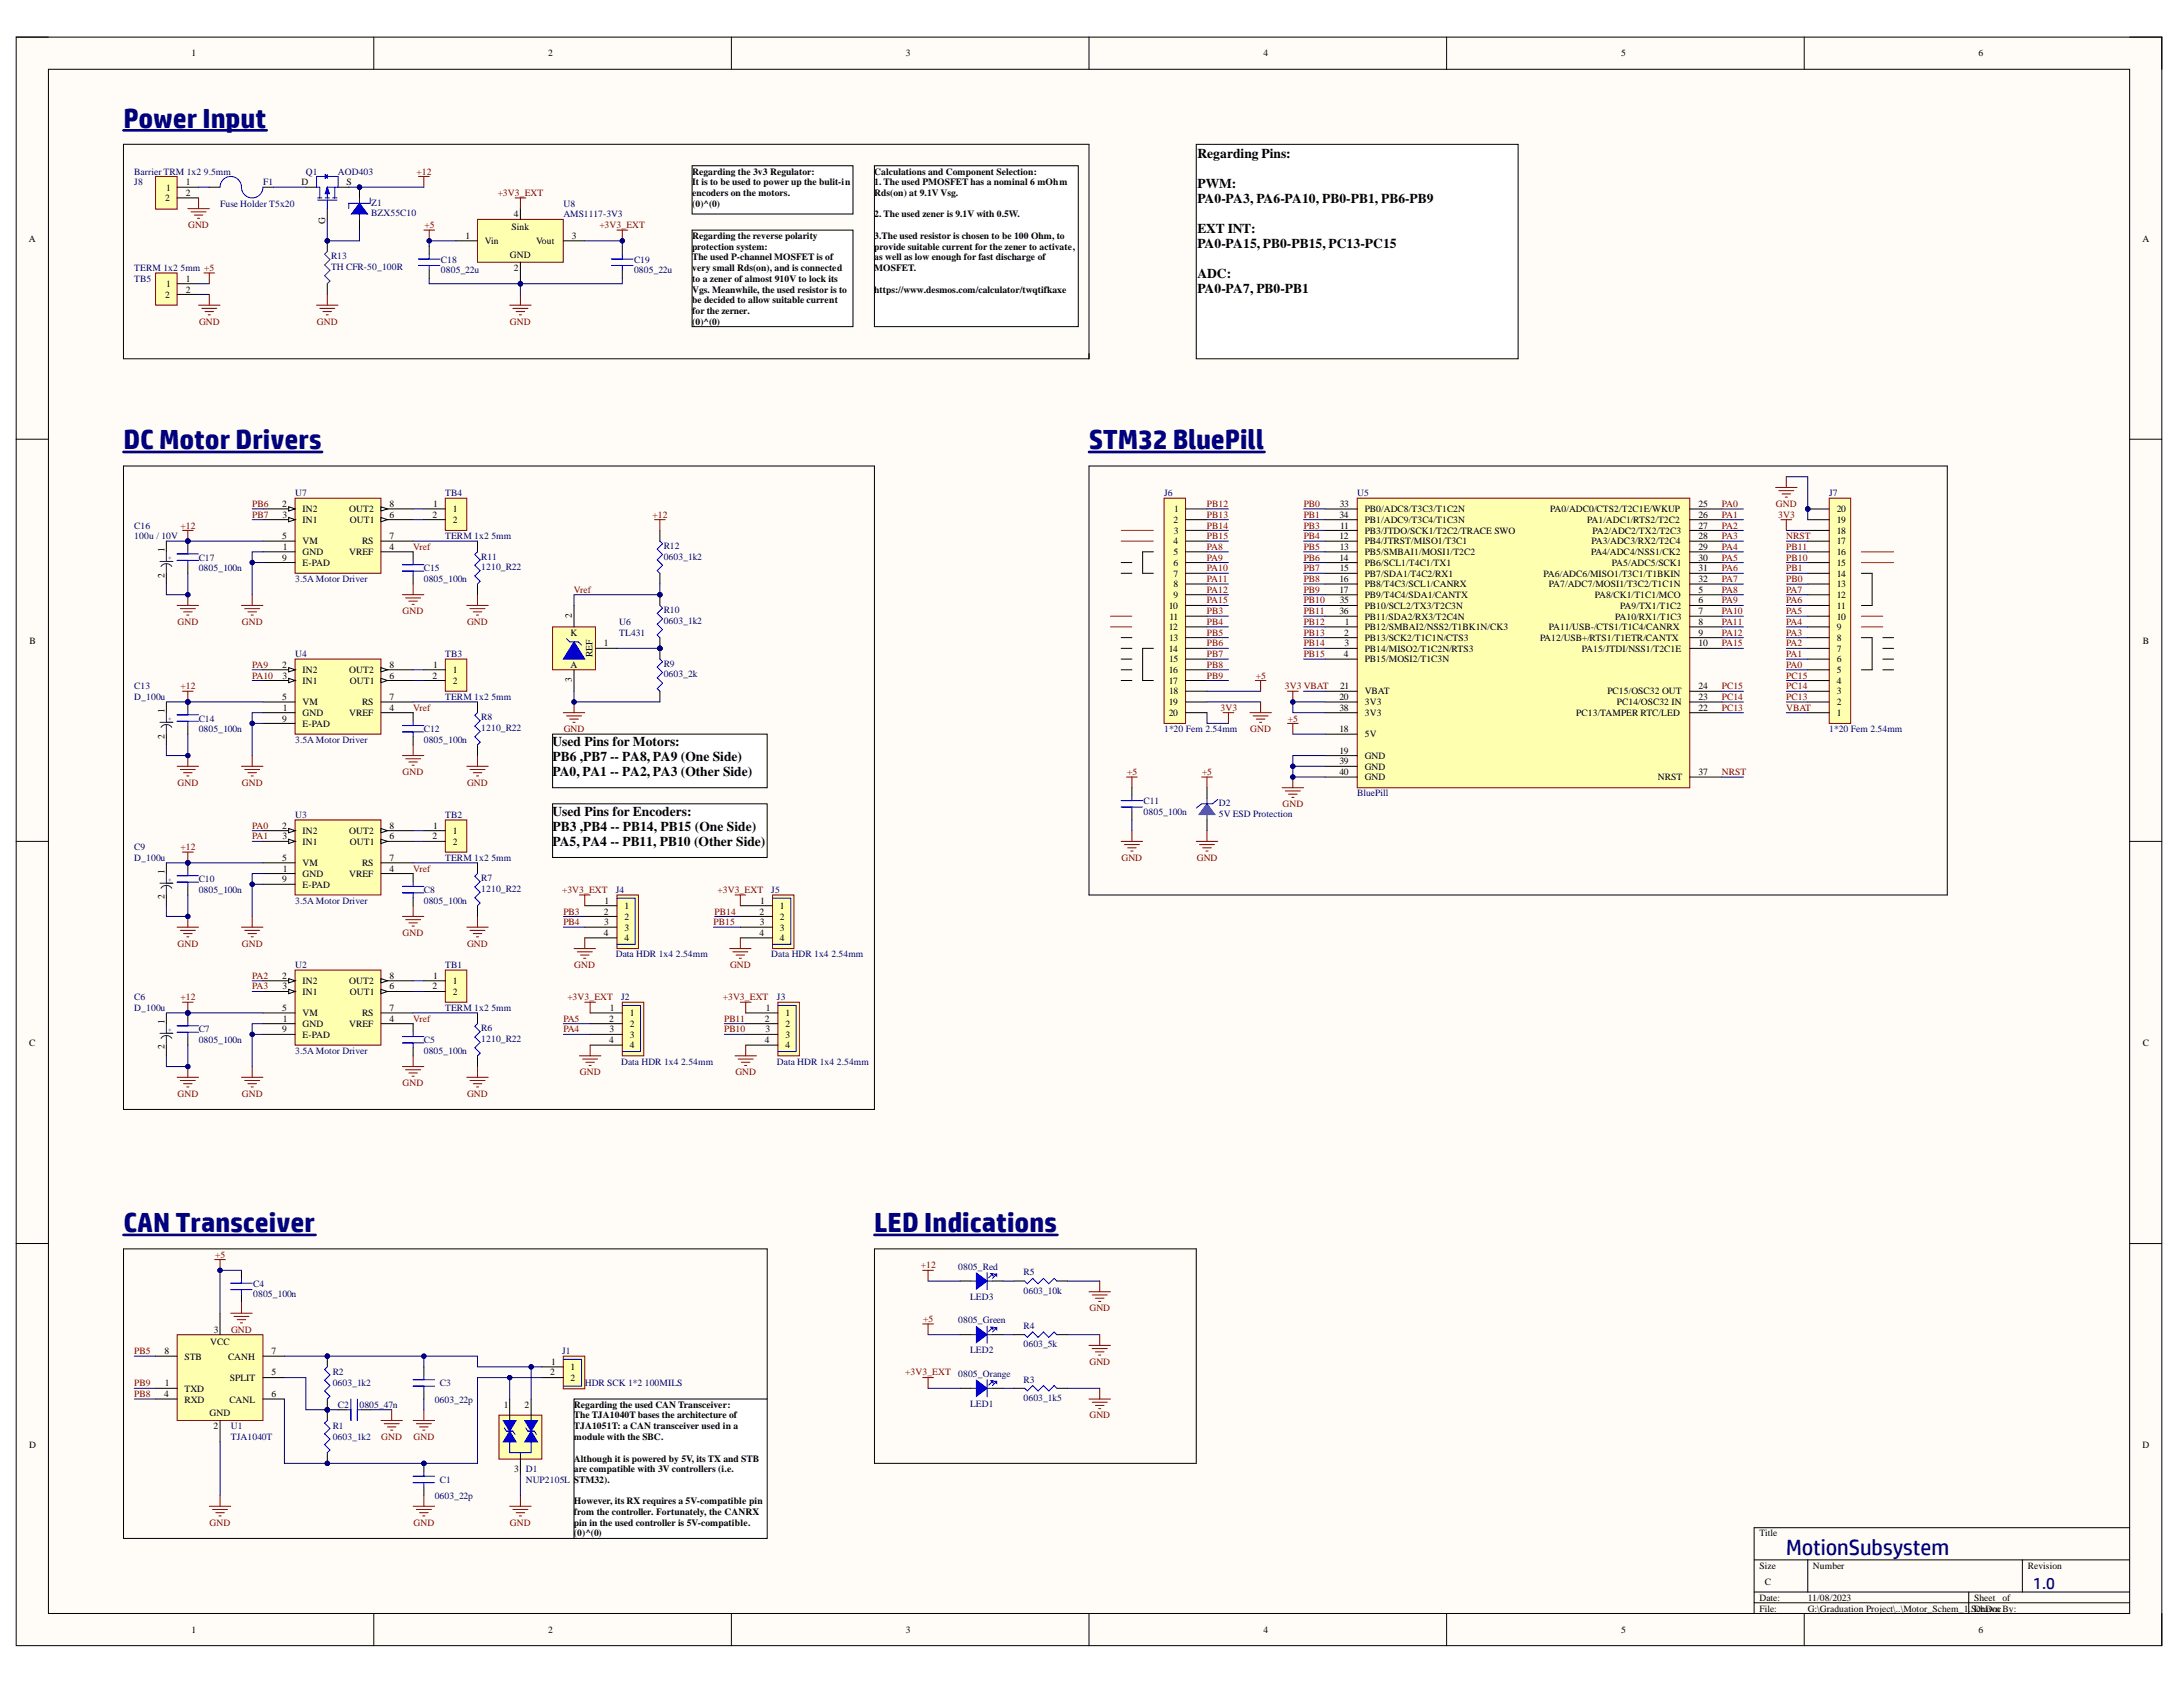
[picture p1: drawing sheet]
<svg xmlns="http://www.w3.org/2000/svg" width="279mm" height="216mm" viewBox="0 0 279 216" stroke-linecap="round" stroke-linejoin="round" font-family="sans-serif">
<defs><g id="words">
<g font-size="3.5" fill="#000080">
<text x="15.8" y="16.3">Power Input</text>
<text x="15.8" y="57.5">DC Motor Drivers</text>
<text x="139.4" y="57.5">STM32 BluePill</text>
<text x="15.8" y="157.7">CAN Transceiver</text>
<text x="111.9" y="157.7">LED Indications</text>
</g>
<text font-size="2.8" fill="#000080" x="228.6" y="199">MotionSubsystem</text>
<text font-size="2.1" fill="#000080" x="260.2" y="203.3">1.0</text>
<g font-size="1.7">
<text x="153.3" y="20.2">Regarding Pins:</text>
<text x="153.3" y="24">PWM:</text>
<text x="153.3" y="25.9">PA0-PA3, PA6-PA10, PB0-PB1, PB6-PB9</text>
<text x="153.3" y="29.8">EXT INT:</text>
<text x="153.3" y="31.7">PA0-PA15, PB0-PB15, PC13-PC15</text>
<text x="153.3" y="35.6">ADC:</text>
<text x="153.3" y="37.5">PA0-PA7, PB0-PB1</text>
<text x="70.7" y="95.5">Used Pins for Motors:</text>
<text x="70.7" y="97.5">PB6 ,PB7 -- PA8, PA9 (One Side)</text>
<text x="70.7" y="99.4">PA0, PA1 -- PA2, PA3 (Other Side)</text>
<text x="70.7" y="104.4">Used Pins for Encoders:</text>
<text x="70.7" y="106.4">PB3 ,PB4 -- PB14, PB15 (One Side)</text>
<text x="70.7" y="108.3">PA5, PA4 -- PB11, PB10 (Other Side)</text>
</g>
<g font-size="1.2">
<text x="24.5" y="7.2">1</text>
<text x="70.2" y="7.2">2</text>
<text x="116" y="7.2">3</text>
<text x="161.7" y="7.2">4</text>
<text x="207.5" y="7.2">5</text>
<text x="253.2" y="7.2">6</text>
<text x="23.8" y="23.7">1</text>
<text x="38.6" y="23.7">D</text>
<text x="44.4" y="23.7">S</text>
<text x="88.6" y="22.3">Regarding the 3v3 Regulator:</text>
<text x="88.6" y="23.7">It is to be used to power up the bulit-in</text>
<text x="111.9" y="22.3">Calculations and Component Selection:</text>
<text x="111.9" y="23.7">1. The used PMOSFET has a nominal 6 mOhm</text>
<text x="21.1" y="25.8">2</text>
<text x="21.2" y="24.4">1</text>
<text x="23.8" y="25.1">2</text>
<text x="41.6" y="28.7" transform="rotate(-90 41.6 28.7)">G</text>
<text x="65.5" y="29.5">Sink</text>
<text x="65.8" y="27.8">4</text>
<text x="88.6" y="25.1">encoders on the motors.</text>
<text x="88.6" y="26.5">(0)^(0)</text>
<text x="111.9" y="25.1">Rds(on) at 9.1V Vsg.</text>
<text x="111.9" y="27.8">2. The used zener is 9.1V with 0.5W.</text>
<text x="3.7" y="30.9">A</text>
<text x="59.6" y="30.6">1</text>
<text x="62.1" y="31.2">Vin</text>
<text x="65.3" y="33.1">GND</text>
<text x="65.8" y="34.7">2</text>
<text x="68.6" y="31.2">Vout</text>
<text x="73.2" y="30.6">3</text>
<text x="88.6" y="30.6">Regarding the reverse polarity</text>
<text x="88.6" y="32">protection system:</text>
<text x="88.6" y="33.3">The used P-channel MOSFET is of</text>
<text x="88.6" y="34.7">very small Rds(on), and is connected</text>
<text x="111.9" y="30.6">3.The used resistor is chosen to be 100 Ohm, to</text>
<text x="111.9" y="32">provide suitable current for the zener to activate,</text>
<text x="111.9" y="33.3">as well as low enough for fast discharge of</text>
<text x="111.9" y="34.7">MOSFET.</text>
<text x="274.2" y="30.9">A</text>
<text x="21.1" y="38.1">2</text>
<text x="21.2" y="36.7">1</text>
<text x="23.8" y="36.1">1</text>
<text x="23.8" y="37.5">2</text>
<text x="88.6" y="36.1">to a zener of almost 910V to lock its</text>
<text x="88.6" y="37.5">Vgs. Meanwhile, the used resistor is to</text>
<text x="88.6" y="38.8">be decided to allow suitable current</text>
<text x="88.6" y="40.2">for the zerner.</text>
<text x="88.6" y="41.5">(0)^(0)</text>
<text x="111.9" y="37.5">https://www.desmos.com/calculator/twqtifkaxe</text>
<text x="36.1" y="64.9">2</text>
<text x="38.7" y="65.6">IN2</text>
<text x="44.7" y="65.6">OUT2</text>
<text x="49.8" y="64.9">8</text>
<text x="55.4" y="64.9">1</text>
<text x="58" y="65.6">1</text>
<text x="150.3" y="65.6">1</text>
<text x="171.5" y="64.9">33</text>
<text x="174.7" y="65.6">PB0/ADC8/T3C3/T1C2N</text>
<text x="198.4" y="65.6">PA0/ADC0/CTS2/T2C1E/WKUP</text>
<text x="217.4" y="64.9">25</text>
<text x="235.1" y="65.6">20</text>
<text x="21" y="70.6" transform="rotate(-90 21 70.6)">1</text>
<text x="36.1" y="69">5</text>
<text x="36.1" y="71.7">9</text>
<text x="36.2" y="66.2">3</text>
<text x="36.2" y="70.4">1</text>
<text x="38.7" y="66.9">IN1</text>
<text x="38.7" y="71.1">GND</text>
<text x="38.7" y="69.7">VM</text>
<text x="44.7" y="71.1">VREF</text>
<text x="44.8" y="66.9">OUT1</text>
<text x="46.3" y="69.7">RS</text>
<text x="49.8" y="70.4">4</text>
<text x="49.8" y="69">7</text>
<text x="49.8" y="66.2">6</text>
<text x="55.3" y="66.2">2</text>
<text x="58" y="66.9">2</text>
<text x="150.2" y="66.9">2</text>
<text x="150.2" y="69.7">4</text>
<text x="150.2" y="71.1">5</text>
<text x="150.3" y="68.3">3</text>
<text x="171.4" y="69">12</text>
<text x="171.4" y="71.7">14</text>
<text x="171.4" y="66.2">34</text>
<text x="171.5" y="70.4">13</text>
<text x="171.5" y="67.6">11</text>
<text x="174.7" y="69.7">PB4/JTRST/MISO1/T3C1</text>
<text x="174.7" y="71.1">PB5/SMBAI1/MOSI1/T2C2</text>
<text x="174.7" y="68.3">PB3/JTDO/SCK1/T2C2/TRACE SWO</text>
<text x="174.7" y="66.9">PB1/ADC9/T3C4/T1C3N</text>
<text x="203.1" y="66.9">PA1/ADC1/RTS2/T2C2</text>
<text x="203.7" y="71.1">PA4/ADC4/NSS1/CK2</text>
<text x="203.7" y="69.7">PA3/ADC3/RX2/T2C4</text>
<text x="203.8" y="68.3">PA2/ADC2/TX2/T2C3</text>
<text x="217.4" y="70.4">29</text>
<text x="217.4" y="71.7">30</text>
<text x="217.4" y="66.2">26</text>
<text x="217.4" y="67.6">27</text>
<text x="217.4" y="69">28</text>
<text x="235.1" y="71.1">16</text>
<text x="235.1" y="69.7">17</text>
<text x="235.1" y="68.3">18</text>
<text x="235.1" y="66.9">19</text>
<text x="21" y="73.9" transform="rotate(-90 21 73.9)">2</text>
<text x="38.7" y="72.4">E-PAD</text>
<text x="149.6" y="77.9">10</text>
<text x="150.2" y="72.4">6</text>
<text x="150.2" y="73.8">7</text>
<text x="150.2" y="75.2">8</text>
<text x="150.2" y="76.6">9</text>
<text x="171.4" y="74.5">16</text>
<text x="171.4" y="75.9">17</text>
<text x="171.5" y="73.1">15</text>
<text x="171.5" y="77.2">35</text>
<text x="174.7" y="75.2">PB8/T4C3/SCL1/CANRX</text>
<text x="174.7" y="76.6">PB9/T4C4/SDA1/CANTX</text>
<text x="174.7" y="72.4">PB6/SCL1/T4C1/TX1</text>
<text x="174.7" y="73.8">PB7/SDA1/T4C2/RX1</text>
<text x="174.7" y="77.9">PB10/SCL2/TX3/T2C3N</text>
<text x="197.6" y="73.8">PA6/ADC6/MISO1/T3C1/T1BKIN</text>
<text x="198.2" y="75.2">PA7/ADC7/MOSI1/T3C2/T1C1N</text>
<text x="204.1" y="76.6">PA8/CK1/T1C1/MCO</text>
<text x="206.3" y="72.4">PA5/ADC5/SCK1</text>
<text x="207.4" y="77.9">PA9/TX1/T1C2</text>
<text x="217.4" y="74.5">32</text>
<text x="217.4" y="73.1">31</text>
<text x="217.4" y="75.9">5</text>
<text x="217.4" y="77.2">6</text>
<text x="235.1" y="77.9">11</text>
<text x="235.1" y="76.6">12</text>
<text x="235.1" y="75.2">13</text>
<text x="235.1" y="73.8">14</text>
<text x="235.1" y="72.4">15</text>
<text x="3.8" y="82.4">B</text>
<text x="73" y="81.4">K</text>
<text x="73.2" y="79.1" transform="rotate(-90 73.2 79.1)">2</text>
<text x="77.3" y="82.7">1</text>
<text x="149.6" y="80.6">12</text>
<text x="149.6" y="83.4">14</text>
<text x="149.6" y="82">13</text>
<text x="149.7" y="79.3">11</text>
<text x="171.4" y="78.6">36</text>
<text x="172.1" y="81.4">2</text>
<text x="172.1" y="82.7">3</text>
<text x="172.1" y="80">1</text>
<text x="174.7" y="79.3">PB11/SDA2/RX3/T2C4N</text>
<text x="174.7" y="80.6">PB12/SMBAI2/NSS2/T1BK1N/CK3</text>
<text x="174.7" y="82">PB13/SCK2/T1C1N/CTS3</text>
<text x="174.7" y="83.4">PB14/MISO2/T1C2N/RTS3</text>
<text x="197.1" y="82">PA12/USB+/RTS1/T1ETR/CANTX</text>
<text x="198.2" y="80.6">PA11/USB-/CTS1/T1C4/CANRX</text>
<text x="202.5" y="83.4">PA15/JTDI/NSS1/T2C1E</text>
<text x="206.7" y="79.3">PA10/RX1/T1C3</text>
<text x="217.4" y="81.4">9</text>
<text x="217.4" y="82.7">10</text>
<text x="217.4" y="78.6">7</text>
<text x="217.4" y="80">8</text>
<text x="235.1" y="83.4">7</text>
<text x="235.1" y="82">8</text>
<text x="235.1" y="80.6">9</text>
<text x="235.1" y="79.3">10</text>
<text x="274.2" y="82.4">B</text>
<text x="36.1" y="85.5">2</text>
<text x="36.1" y="89.6">5</text>
<text x="36.2" y="86.9">3</text>
<text x="38.7" y="86.1">IN2</text>
<text x="38.7" y="87.5">IN1</text>
<text x="44.7" y="86.1">OUT2</text>
<text x="44.8" y="87.5">OUT1</text>
<text x="49.8" y="89.6">7</text>
<text x="49.8" y="86.9">6</text>
<text x="49.8" y="85.5">8</text>
<text x="55.3" y="86.9">2</text>
<text x="55.4" y="85.5">1</text>
<text x="58" y="86.1">1</text>
<text x="58" y="87.5">2</text>
<text x="73" y="85.5">A</text>
<text x="73.2" y="87.3" transform="rotate(-90 73.2 87.3)">3</text>
<text x="75.8" y="84.1" transform="rotate(-90 75.8 84.1)">REF</text>
<text x="149.6" y="86.1">16</text>
<text x="149.6" y="87.5">17</text>
<text x="149.6" y="84.8">15</text>
<text x="149.6" y="88.9">18</text>
<text x="171.4" y="89.6">20</text>
<text x="171.5" y="88.2">21</text>
<text x="172" y="84.1">4</text>
<text x="174.7" y="88.9">VBAT</text>
<text x="174.7" y="84.8">PB15/MOSI2/T1C3N</text>
<text x="205.7" y="88.9">PC15/OSC32 OUT</text>
<text x="217.4" y="88.2">24</text>
<text x="217.4" y="89.6">23</text>
<text x="235.1" y="88.9">3</text>
<text x="235.1" y="87.5">4</text>
<text x="235.1" y="86.1">5</text>
<text x="235.1" y="84.8">6</text>
<text x="21" y="94.5" transform="rotate(-90 21 94.5)">2</text>
<text x="21" y="91.2" transform="rotate(-90 21 91.2)">1</text>
<text x="36.1" y="92.3">9</text>
<text x="36.2" y="90.9">1</text>
<text x="38.7" y="91.6">GND</text>
<text x="38.7" y="90.3">VM</text>
<text x="38.7" y="93">E-PAD</text>
<text x="44.7" y="91.6">VREF</text>
<text x="46.3" y="90.3">RS</text>
<text x="49.8" y="90.9">4</text>
<text x="149.6" y="90.3">19</text>
<text x="149.6" y="91.6">20</text>
<text x="171.4" y="90.9">38</text>
<text x="171.4" y="93.7">18</text>
<text x="174.7" y="90.3">3V3</text>
<text x="174.7" y="91.6">3V3</text>
<text x="174.7" y="94.4">5V</text>
<text x="201.8" y="91.6">PC13/TAMPER RTC/LED</text>
<text x="206.9" y="90.3">PC14/OSC32 IN</text>
<text x="217.4" y="90.9">22</text>
<text x="235.1" y="91.6">1</text>
<text x="235.1" y="90.3">2</text>
<text x="171.4" y="96.4">19</text>
<text x="171.4" y="97.8">39</text>
<text x="171.4" y="99.2">40</text>
<text x="174.7" y="97.1">GND</text>
<text x="174.7" y="98.5">GND</text>
<text x="174.7" y="99.9">GND</text>
<text x="212.2" y="99.9">NRST</text>
<text x="217.4" y="99.2">37</text>
<text x="36.1" y="106.1">2</text>
<text x="36.2" y="107.4">3</text>
<text x="38.7" y="106.7">IN2</text>
<text x="44.7" y="106.7">OUT2</text>
<text x="49.8" y="107.4">6</text>
<text x="49.8" y="106.1">8</text>
<text x="55.3" y="107.4">2</text>
<text x="55.4" y="106.1">1</text>
<text x="58" y="106.7">1</text>
<text x="21" y="111.8" transform="rotate(-90 21 111.8)">1</text>
<text x="36.1" y="110.2">5</text>
<text x="36.1" y="112.9">9</text>
<text x="36.2" y="111.6">1</text>
<text x="38.7" y="108.1">IN1</text>
<text x="38.7" y="112.2">GND</text>
<text x="38.7" y="110.9">VM</text>
<text x="38.7" y="113.6">E-PAD</text>
<text x="44.7" y="112.2">VREF</text>
<text x="44.8" y="108.1">OUT1</text>
<text x="46.3" y="110.9">RS</text>
<text x="49.8" y="111.6">4</text>
<text x="49.8" y="110.2">7</text>
<text x="58" y="108.1">2</text>
<text x="21" y="115.1" transform="rotate(-90 21 115.1)">2</text>
<text x="77.3" y="117">2</text>
<text x="77.3" y="119.8">4</text>
<text x="77.3" y="118.4">3</text>
<text x="77.4" y="115.6">1</text>
<text x="79.9" y="116.4">1</text>
<text x="79.9" y="117.7">2</text>
<text x="79.9" y="119.1">3</text>
<text x="97.2" y="117">2</text>
<text x="97.2" y="119.8">4</text>
<text x="97.2" y="118.4">3</text>
<text x="97.3" y="115.6">1</text>
<text x="99.8" y="116.4">1</text>
<text x="99.8" y="117.7">2</text>
<text x="99.8" y="119.1">3</text>
<text x="36.1" y="125.3">2</text>
<text x="38.7" y="126">IN2</text>
<text x="44.7" y="126">OUT2</text>
<text x="49.8" y="125.3">8</text>
<text x="55.4" y="125.3">1</text>
<text x="58" y="126">1</text>
<text x="79.9" y="120.5">4</text>
<text x="99.8" y="120.5">4</text>
<text x="21" y="131" transform="rotate(-90 21 131)">1</text>
<text x="36.1" y="129.4">5</text>
<text x="36.2" y="126.6">3</text>
<text x="36.2" y="130.8">1</text>
<text x="38.7" y="127.3">IN1</text>
<text x="38.7" y="131.4">GND</text>
<text x="38.7" y="130.1">VM</text>
<text x="44.7" y="131.4">VREF</text>
<text x="44.8" y="127.3">OUT1</text>
<text x="46.3" y="130.1">RS</text>
<text x="49.8" y="130.8">4</text>
<text x="49.8" y="129.4">7</text>
<text x="49.8" y="126.6">6</text>
<text x="55.3" y="126.6">2</text>
<text x="58" y="127.3">2</text>
<text x="78" y="130.8">2</text>
<text x="78.1" y="129.4">1</text>
<text x="80.6" y="130.1">1</text>
<text x="80.6" y="131.4">2</text>
<text x="97.9" y="130.8">2</text>
<text x="98" y="129.4">1</text>
<text x="100.5" y="130.1">1</text>
<text x="100.5" y="131.4">2</text>
<text x="3.7" y="133.8">C</text>
<text x="21" y="134.3" transform="rotate(-90 21 134.3)">2</text>
<text x="36.1" y="132.1">9</text>
<text x="38.7" y="132.8">E-PAD</text>
<text x="78" y="133.5">4</text>
<text x="78" y="132.1">3</text>
<text x="80.6" y="132.8">3</text>
<text x="80.6" y="134.2">4</text>
<text x="97.9" y="133.5">4</text>
<text x="98" y="132.1">3</text>
<text x="100.5" y="132.8">3</text>
<text x="100.5" y="134.2">4</text>
<text x="274.2" y="133.8">C</text>
<text x="21" y="173.3">8</text>
<text x="26.9" y="172.2">VCC</text>
<text x="27.4" y="170.5">3</text>
<text x="34.8" y="173.3">7</text>
<text x="21" y="178.8">4</text>
<text x="21.1" y="177.4">1</text>
<text x="23.6" y="174">STB</text>
<text x="23.6" y="178.1">TXD</text>
<text x="23.6" y="179.5">RXD</text>
<text x="29.2" y="174">CANH</text>
<text x="29.4" y="179.5">CANL</text>
<text x="29.4" y="176.7">SPLIT</text>
<text x="34.8" y="176">5</text>
<text x="34.8" y="178.8">6</text>
<text x="70.4" y="176">2</text>
<text x="70.5" y="174.7">1</text>
<text x="73" y="175.4">1</text>
<text x="73" y="176.7">2</text>
<text x="3.7" y="185.3">D</text>
<text x="26.8" y="181.3">GND</text>
<text x="27.3" y="182.9">2</text>
<text x="64.5" y="180.2">1</text>
<text x="67.1" y="180.2">2</text>
<text x="73.5" y="180.2">Regarding the used CAN Transceiver:</text>
<text x="73.5" y="181.5">The TJA1040T bases the architecture of</text>
<text x="73.5" y="182.9">TJA1051T: a CAN transceiver used in a</text>
<text x="73.5" y="184.3">module with the SBC.</text>
<text x="274.2" y="185.3">D</text>
<text x="65.8" y="188.4">3</text>
<text x="73.5" y="187">Although it is powered by 5V, its TX and STB</text>
<text x="73.5" y="188.4">are compatible with 3V controllers (i.e.</text>
<text x="73.5" y="192.5">However, its RX requires a 5V-compatible pin</text>
<text x="73.5" y="193.9">from the controller. Fortunately, the CANRX</text>
<text x="73.5" y="195.3">pin in the used controller is 5V-compatible.</text>
<text x="73.5" y="196.6">(0)^(0)</text>
<text x="225.2" y="196.6">Title</text>
<text x="225.2" y="200.8">Size</text>
<text x="225.9" y="202.8">C</text>
<text x="232" y="200.8">Number</text>
<text x="259.5" y="200.8">Revision</text>
<text x="24.5" y="209">1</text>
<text x="70.2" y="209">2</text>
<text x="116" y="209">3</text>
<text x="161.7" y="209">4</text>
<text x="207.5" y="209">5</text>
<text x="225.2" y="204.9">Date:</text>
<text x="225.2" y="206.3">File:</text>
<text x="231.4" y="204.9">11/08/2023</text>
<text x="231.4" y="206.3">G:\Graduation Project\..\Motor_Schem_1.SchDocBy:</text>
<text x="252.7" y="204.9">Sheet</text>
<text x="252.7" y="206.3">Drawn</text>
<text x="253.2" y="209">6</text>
<text x="256.3" y="204.9">of</text>
</g>
<g font-size="1.2" fill="#000080">
<text x="17.2" y="23.7">J8</text>
<text x="17.2" y="22.3">Barrier TRM 1x2</text>
<text x="26.1" y="22.3">9.5mm</text>
<text x="33.7" y="23.7">F1</text>
<text x="39.2" y="22.3">Q1</text>
<text x="43.3" y="22.3">AOD403</text>
<text x="28.2" y="26.5">Fuse Holder T5x20</text>
<text x="47.5" y="26.3">Z1</text>
<text x="47.5" y="27.7">BZX55C10</text>
<text x="72.1" y="26.5">U8</text>
<text x="72.1" y="27.8">AMS1117-3V3</text>
<text x="17.2" y="34.7">TERM 1x2</text>
<text x="23.1" y="34.7">5mm +5</text>
<text x="42.4" y="33.2">R13</text>
<text x="42.4" y="34.5">TH CFR-50_100R</text>
<text x="56.4" y="33.6">C18</text>
<text x="56.4" y="35">0805_22u</text>
<text x="81.1" y="33.6">C19</text>
<text x="81.1" y="35">0805_22u</text>
<text x="17.2" y="36.1">TB5</text>
<text x="37.8" y="63.5">U7</text>
<text x="57" y="63.5">TB4</text>
<text x="149" y="63.5">J6</text>
<text x="173.7" y="63.5">U5</text>
<text x="234.1" y="63.5">J7</text>
<text x="17.2" y="67.6">C16</text>
<text x="17.2" y="69">100u / 10V</text>
<text x="25.4" y="71.7">C17</text>
<text x="57" y="69">TERM 1x2</text>
<text x="61.6" y="71.6">R11</text>
<text x="62.9" y="69">5mm</text>
<text x="85" y="70.2">R12</text>
<text x="85" y="71.6">0603_1k2</text>
<text x="25.4" y="73.1">0805_100n</text>
<text x="37.8" y="74.5">3.5A Motor Driver</text>
<text x="54.2" y="73.1">C15</text>
<text x="54.2" y="74.5">0805_100n</text>
<text x="61.6" y="73">1210_R22</text>
<text x="79.2" y="80">U6</text>
<text x="79.2" y="81.4">TL431</text>
<text x="85" y="78.5">R10</text>
<text x="85" y="79.8">0603_1k2</text>
<text x="17.2" y="88.2">C13</text>
<text x="17.2" y="89.6">D_100u</text>
<text x="37.8" y="84.1">U4</text>
<text x="57" y="84.1">TB3</text>
<text x="57" y="89.6">TERM 1x2</text>
<text x="62.9" y="89.6">5mm</text>
<text x="85" y="85.3">R9</text>
<text x="85" y="86.7">0603_2k</text>
<text x="25.4" y="92.3">C14</text>
<text x="25.4" y="93.7">0805_100n</text>
<text x="37.8" y="95.1">3.5A Motor Driver</text>
<text x="54.2" y="93.7">C12</text>
<text x="54.2" y="95.1">0805_100n</text>
<text x="61.6" y="92.2">R8</text>
<text x="61.6" y="93.6">1210_R22</text>
<text x="149" y="93.7">1*20 Fem 2.54mm</text>
<text x="234.1" y="93.7">1*20 Fem 2.54mm</text>
<text x="173.7" y="101.9">BluePill</text>
<text x="37.8" y="104.7">U3</text>
<text x="57" y="104.7">TB2</text>
<text x="146.4" y="102.9">C11</text>
<text x="146.4" y="104.2">0805_100n</text>
<text x="156" y="103.2">D2</text>
<text x="156" y="104.5">5V ESD Protection</text>
<text x="17.2" y="108.8">C9</text>
<text x="17.2" y="110.2">D_100u</text>
<text x="25.4" y="112.9">C10</text>
<text x="57" y="110.2">TERM 1x2</text>
<text x="61.6" y="112.8">R7</text>
<text x="62.9" y="110.2">5mm</text>
<text x="25.4" y="114.3">0805_100n</text>
<text x="37.8" y="115.6">3.5A Motor Driver</text>
<text x="54.2" y="114.3">C8</text>
<text x="54.2" y="115.6">0805_100n</text>
<text x="61.6" y="114.2">1210_R22</text>
<text x="78.8" y="114.3">J4</text>
<text x="98.7" y="114.3">J5</text>
<text x="37.8" y="123.9">U2</text>
<text x="57" y="123.9">TB1</text>
<text x="78.8" y="122.5">Data HDR 1x4</text>
<text x="86.5" y="122.5">2.54mm</text>
<text x="98.7" y="122.5">Data HDR 1x4</text>
<text x="106.4" y="122.5">2.54mm</text>
<text x="17.2" y="128">C6</text>
<text x="17.2" y="129.4">D_100u</text>
<text x="57" y="129.4">TERM 1x2</text>
<text x="61.6" y="132">R6</text>
<text x="62.9" y="129.4">5mm</text>
<text x="79.5" y="128">J2</text>
<text x="99.4" y="128">J3</text>
<text x="25.4" y="132.1">C7</text>
<text x="25.4" y="133.5">0805_100n</text>
<text x="37.8" y="134.9">3.5A Motor Driver</text>
<text x="54.2" y="133.5">C5</text>
<text x="54.2" y="134.9">0805_100n</text>
<text x="61.6" y="133.4">1210_R22</text>
<text x="79.5" y="136.3">Data HDR 1x4</text>
<text x="87.2" y="136.3">2.54mm</text>
<text x="99.4" y="136.3">Data HDR 1x4</text>
<text x="107.1" y="136.3">2.54mm</text>
<text x="32.4" y="164.7">C4</text>
<text x="32.4" y="166">0805_100n</text>
<text x="122.6" y="162.5">0805_Red</text>
<text x="124.2" y="166.3">LED3</text>
<text x="131" y="163.2">R5</text>
<text x="131" y="165.6">0603_10k</text>
<text x="71.9" y="173.3">J1</text>
<text x="122.6" y="169.3">0805_Green</text>
<text x="124.2" y="173.2">LED2</text>
<text x="131" y="170.1">R4</text>
<text x="131" y="172.4">0603_5k</text>
<text x="42.6" y="176">R2</text>
<text x="42.6" y="177.4">0603_1k2</text>
<text x="55.6" y="179.5">0603_22p</text>
<text x="56.3" y="177.4">C3</text>
<text x="74.9" y="177.4">HDR SCK 1*2</text>
<text x="82.5" y="177.4">100MILS</text>
<text x="122.6" y="176.2">0805_Orange</text>
<text x="131" y="177">R3</text>
<text x="131" y="179.3">0603_1k5</text>
<text x="29.5" y="182.9">U1</text>
<text x="29.5" y="184.3">TJA1040T</text>
<text x="42.6" y="182.9">R1</text>
<text x="42.6" y="184.3">0603_1k2</text>
<text x="43.3" y="180.2">C2</text>
<text x="46" y="180.2">0805_47n</text>
<text x="124.2" y="180">LED1</text>
<text x="55.6" y="191.8">0603_22p</text>
<text x="56.3" y="189.8">C1</text>
<text x="67.3" y="188.4">D1</text>
<text x="67.3" y="189.8">NUP2105L STM32).</text>
</g>
<g font-size="1.2" fill="#800000">
<text x="53.3" y="22.3">+12</text>
<text x="24.1" y="29.2">GND</text>
<text x="54.3" y="29.2">+5</text>
<text x="63.7" y="25.1">+3V3_EXT</text>
<text x="76.7" y="29.2">+3V3_EXT</text>
<text x="25.5" y="41.5">GND</text>
<text x="40.6" y="41.5">GND</text>
<text x="65.3" y="41.5">GND</text>
<text x="32.3" y="64.9">PB6</text>
<text x="154.5" y="64.9">PB12</text>
<text x="166.9" y="64.9">PB0</text>
<text x="220.4" y="64.9">PA0</text>
<text x="227.3" y="64.9">GND</text>
<text x="23.1" y="67.6">+12</text>
<text x="32.3" y="66.2">PB7</text>
<text x="52.9" y="70.4">Vref</text>
<text x="83.5" y="66.2">+12</text>
<text x="154.5" y="67.6">PB14</text>
<text x="154.5" y="69">PB15</text>
<text x="154.5" y="66.2">PB13</text>
<text x="154.5" y="70.4">PA8</text>
<text x="154.5" y="71.7">PA9</text>
<text x="166.9" y="67.6">PB3</text>
<text x="166.9" y="69">PB4</text>
<text x="166.9" y="70.4">PB5</text>
<text x="166.9" y="71.7">PB6</text>
<text x="166.9" y="66.2">PB1</text>
<text x="220.4" y="66.2">PA1</text>
<text x="220.4" y="67.6">PA2</text>
<text x="220.4" y="69">PA3</text>
<text x="220.4" y="70.4">PA4</text>
<text x="220.4" y="71.7">PA5</text>
<text x="227.6" y="66.2">3V3</text>
<text x="228.6" y="71.7">PB10</text>
<text x="228.6" y="70.4">PB11</text>
<text x="228.6" y="69">NRST</text>
<text x="73.5" y="75.9">Vref</text>
<text x="154.5" y="73.1">PA10</text>
<text x="154.5" y="74.5">PA11</text>
<text x="154.5" y="75.9">PA12</text>
<text x="154.5" y="77.2">PA15</text>
<text x="166.9" y="73.1">PB7</text>
<text x="166.9" y="74.5">PB8</text>
<text x="166.9" y="75.9">PB9</text>
<text x="166.9" y="77.2">PB10</text>
<text x="220.4" y="75.9">PA8</text>
<text x="220.4" y="77.2">PA9</text>
<text x="220.4" y="73.1">PA6</text>
<text x="220.4" y="74.5">PA7</text>
<text x="228.6" y="73.1">PB1</text>
<text x="228.6" y="74.5">PB0</text>
<text x="228.6" y="77.2">PA6</text>
<text x="228.6" y="75.9">PA7</text>
<text x="22.7" y="80">GND</text>
<text x="31" y="80">GND</text>
<text x="51.5" y="78.6">GND</text>
<text x="59.8" y="80">GND</text>
<text x="154.5" y="78.6">PB3</text>
<text x="154.5" y="80">PB4</text>
<text x="154.5" y="81.4">PB5</text>
<text x="154.5" y="82.7">PB6</text>
<text x="166.9" y="80">PB12</text>
<text x="166.9" y="82.7">PB14</text>
<text x="166.9" y="81.4">PB13</text>
<text x="166.9" y="78.6">PB11</text>
<text x="220.4" y="78.6">PA10</text>
<text x="220.4" y="80">PA11</text>
<text x="220.4" y="81.4">PA12</text>
<text x="220.4" y="82.7">PA15</text>
<text x="228.6" y="82.7">PA2</text>
<text x="228.6" y="81.4">PA3</text>
<text x="228.6" y="80">PA4</text>
<text x="228.6" y="78.6">PA5</text>
<text x="23.1" y="88.2">+12</text>
<text x="32.3" y="85.5">PA9</text>
<text x="32.3" y="86.9">PA10</text>
<text x="154.5" y="84.1">PB7</text>
<text x="154.5" y="85.5">PB8</text>
<text x="154.5" y="86.9">PB9</text>
<text x="160.7" y="86.9">+5</text>
<text x="164.5" y="88.2">3V3 VBAT</text>
<text x="166.9" y="84.1">PB15</text>
<text x="220.4" y="89.6">PC14</text>
<text x="220.4" y="88.2">PC15</text>
<text x="228.6" y="89.6">PC13</text>
<text x="228.6" y="88.2">PC14</text>
<text x="228.6" y="86.9">PC15</text>
<text x="228.6" y="85.5">PA0</text>
<text x="228.6" y="84.1">PA1</text>
<text x="52.9" y="90.9">Vref</text>
<text x="72.2" y="93.7">GND</text>
<text x="156.2" y="90.9">3V3</text>
<text x="160" y="93.7">GND</text>
<text x="164.8" y="92.3">+5</text>
<text x="220.4" y="90.9">PC13</text>
<text x="228.6" y="90.9">VBAT</text>
<text x="22.7" y="100.6">GND</text>
<text x="31" y="100.6">GND</text>
<text x="51.5" y="99.2">GND</text>
<text x="59.8" y="100.6">GND</text>
<text x="144.3" y="99.2">+5</text>
<text x="153.8" y="99.2">+5</text>
<text x="220.4" y="99.2">NRST</text>
<text x="32.3" y="106.1">PA0</text>
<text x="32.3" y="107.4">PA1</text>
<text x="164.2" y="103.3">GND</text>
<text x="23.1" y="108.8">+12</text>
<text x="52.9" y="111.6">Vref</text>
<text x="143.5" y="110.2">GND</text>
<text x="153.2" y="110.2">GND</text>
<text x="51.5" y="119.8">GND</text>
<text x="71.9" y="114.3">+3V3_EXT</text>
<text x="72.1" y="117">PB3</text>
<text x="72.1" y="118.4">PB4</text>
<text x="91.3" y="118.4">PB15</text>
<text x="91.5" y="117">PB14</text>
<text x="91.8" y="114.3">+3V3_EXT</text>
<text x="22.7" y="121.1">GND</text>
<text x="31" y="121.1">GND</text>
<text x="32.3" y="125.3">PA2</text>
<text x="59.8" y="121.1">GND</text>
<text x="73.5" y="123.9">GND</text>
<text x="93.4" y="123.9">GND</text>
<text x="23.1" y="128">+12</text>
<text x="32.3" y="126.6">PA3</text>
<text x="52.9" y="130.8">Vref</text>
<text x="72.1" y="130.8">PA5</text>
<text x="72.6" y="128">+3V3_EXT</text>
<text x="92.5" y="128">+3V3_EXT</text>
<text x="92.7" y="130.8">PB11</text>
<text x="72.1" y="132.1">PA4</text>
<text x="74.2" y="137.6">GND</text>
<text x="92.7" y="132.1">PB10</text>
<text x="94.1" y="137.6">GND</text>
<text x="22.7" y="140.3">GND</text>
<text x="31" y="140.3">GND</text>
<text x="51.5" y="139">GND</text>
<text x="59.8" y="140.3">GND</text>
<text x="27.5" y="161">+5</text>
<text x="117.9" y="162.3">+12</text>
<text x="139.4" y="167.8">GND</text>
<text x="17.2" y="173.3">PB5</text>
<text x="29.6" y="170.5">GND</text>
<text x="118.2" y="169.2">+5</text>
<text x="17.2" y="178.8">PB8</text>
<text x="17.2" y="177.4">PB9</text>
<text x="115.9" y="176">+3V3_EXT</text>
<text x="139.4" y="174.7">GND</text>
<text x="48.8" y="184.3">GND</text>
<text x="52.9" y="184.3">GND</text>
<text x="139.4" y="181.5">GND</text>
<text x="26.8" y="195.3">GND</text>
<text x="52.9" y="195.3">GND</text>
<text x="65.3" y="195.3">GND</text>
</g>
<g font-size=".8" fill="#1c4587">
<text x="21.5" y="71.2" transform="rotate(90 21.5 71.2)">+</text>
<text x="21.5" y="91.8" transform="rotate(90 21.5 91.8)">+</text>
<text x="21.5" y="112.4" transform="rotate(90 21.5 112.4)">+</text>
<text x="21.5" y="131.6" transform="rotate(90 21.5 131.6)">+</text>
</g>
</g></defs>
<path d="M2.1 4.8h274.6v205.8h-274.6z" fill-rule="evenodd" fill="#fffcf8"/>
<path d="M2.1 4.8h274.6v205.8h-274.6z" fill="none" stroke="#000" stroke-width=".13"/>
<path d="M6.2 8.9h266.4v197.6h-266.4z" fill-rule="evenodd" fill="#fffcf8"/>
<g fill="none" stroke="#000" stroke-width=".13">
<path d="M2.1 4.7h4.1M6.2 8.9h266.4v197.6h-266.4zM47.8 4.7v4.2M93.6 4.7v4.2M139.4 4.7v4.2M185.1 4.8v4.1M230.9 4.8v4.1M272.6 4.8h4.1v4.1M2.1 56.2h4.1M272.6 56.2h4.1M2.1 107.7h4.1M272.6 107.7h4.1"/>
<path d="M2.1 159.1h4.1M272.6 159.1h4.1M224.5 199.6h48.1M231.4 199.6v4.1M258.8 199.6v4.1M272.6 195.5h-48.1v11M47.8 206.5v4.1M93.6 206.5v4.1M139.4 206.5v4.1M185.1 206.5v4.1M224.5 203.7h48.1M224.5 205.1h48.1"/>
<path d="M230.9 206.5v4.1M252 203.7v2.8M276.7 206.5v4.1"/>
</g>
<path d="M173.7 63.8h42.6v37h-42.6z" fill-rule="evenodd" fill="#ffffb0"/>
<path d="M173.7 63.8h42.6v37h-42.6z" fill="none" stroke="#800000" stroke-width=".13"/>
<g fill="none" stroke="#000" stroke-width=".13">
<path d="M169.6 74.7h4.1M169.6 76.1h4.1M169.6 70.6h4.1M169.6 72h4.1M169.6 69.3h4.1M169.6 73.4h4.1M169.6 67.9h4.1M169.6 65.1h4.1M169.6 66.5h4.1M169.6 77.5h4.1M169.6 78.9h4.1M216.3 74.7h4.1"/>
<path d="M216.3 76.1h4.1M216.3 70.6h4.1M216.3 72h4.1M216.3 69.3h4.1M216.3 73.4h4.1M216.3 67.9h4.1M216.3 65.1h4.1M216.3 66.5h4.1M216.3 77.5h4.1M216.3 78.9h4.1M169.6 89.8h4.1M169.6 91.2h4.1"/>
<path d="M169.6 94h4.1M169.6 96.7h4.1M169.6 81.6h4.1M169.6 83h4.1M169.6 88.5h4.1M169.6 99.4h4.1M169.6 98.1h4.1M169.6 80.2h4.1M169.6 84.4h4.1M216.3 89.8h4.1M216.3 91.2h4.1M216.3 81.6h4.1"/>
<path d="M216.3 83h4.1M216.3 88.5h4.1M216.3 99.4h4.1M216.3 80.2h4.1"/>
</g>
<path d="M149 63.8h2.7v28.8h-2.7z" fill-rule="evenodd" fill="#ffffb0"/>
<path d="M149 63.8h2.7v28.8h-2.7z" fill="none" stroke="#800000" stroke-width=".13"/>
<g fill="none" stroke="#000" stroke-width=".13">
<path d="M151.7 65.1h2.8M151.7 66.5h2.8M151.7 67.9h2.8M151.7 69.3h2.8M151.7 70.6h2.8M151.7 72h2.8M151.7 73.4h2.8M151.7 74.7h2.8M151.7 76.1h2.8M151.7 77.5h2.8M151.7 78.9h2.8M151.7 80.2h2.8"/>
<path d="M151.7 81.6h2.8M151.7 83h2.8M151.7 84.3h2.8M151.7 85.7h2.8M151.7 87.1h2.8M151.7 88.5h2.8M151.7 89.8h2.8M151.7 91.2h2.8"/>
</g>
<circle cx="231.4" cy="65.1" r=".28" fill="#000080"/>
<circle cx="231.4" cy="65.1" r=".28" fill="none" stroke="#000080" stroke-width=".13"/>
<path d="M234.1 63.8h2.8v28.8h-2.8z" fill-rule="evenodd" fill="#ffffb0"/>
<path d="M234.1 63.8h2.8v28.8h-2.8z" fill="none" stroke="#800000" stroke-width=".13"/>
<g fill="none" stroke="#000" stroke-width=".13">
<path d="M231.4 78.9h2.7M231.4 77.5h2.7M231.4 76.1h2.7M231.4 74.7h2.7M231.4 73.4h2.7M231.4 72h2.7M231.4 70.6h2.7M231.4 69.3h2.7M231.4 67.9h2.7M231.4 66.5h2.7M231.4 65.1h2.7M231.4 91.2h2.7"/>
<path d="M231.4 89.8h2.7M231.4 88.5h2.7M231.4 87.1h2.7M231.4 85.7h2.7M231.4 84.4h2.7M231.4 83h2.7M231.4 81.6h2.7M231.4 80.2h2.7"/>
</g>
<circle cx="231.4" cy="65.1" r=".28" fill="#000080"/>
<circle cx="231.4" cy="65.1" r=".28" fill="none" stroke="#000080" stroke-width=".13"/>
<path d="M164.8 92.6h1.4M165.5 92.6v1.4M165.5 99.4v1.4M164.1 100.8h2.7M164.5 101.2h1.9M164.9 101.6h1.1M165.3 102h.3" fill="none" stroke="#800000" stroke-width=".13"/>
<circle cx="165.5" cy="99.4" r=".27" fill="#000080"/>
<circle cx="165.5" cy="99.4" r=".27" fill="none" stroke="#000080" stroke-width=".13"/>
<path d="M160 91.2h2.7M160.4 91.6h1.9M160.7 87.1h1.3M160.8 92h1.1M161.2 92.4h.3M161.3 87.1v1.4M161.3 89.8v1.4M164.8 88.5h1.4M165.5 88.5v1.3" fill="none" stroke="#800000" stroke-width=".13"/>
<circle cx="165.5" cy="89.8" r=".27" fill="#000080"/>
<circle cx="165.5" cy="89.8" r=".27" fill="none" stroke="#000080" stroke-width=".13"/>
<g fill="none" stroke="#800000" stroke-width=".13">
<path d="M59.7 77.5h2.8M60.2 77.9h1.9M60.6 78.3h1.1M61 78.7h.2M61.1 76.1v1.4M227.3 62.4h2.7M227.7 62.8h1.9M227.9 66.5h1.4M228.1 63.2h1.1M228.5 63.6h.3M228.6 61v1.4M228.6 66.5v1.4"/>
<path d="M156.5 91.2h1.4M157.2 91.2v1.4"/>
</g>
<path d="M57 63.8h2.7v4.1h-2.7z" fill-rule="evenodd" fill="#ffffb0"/>
<path d="M30.9 77.5h2.8M31.3 77.9h1.9M31.7 78.3h1.1M32.1 78.7h.3M32.3 76.1v1.4M57 63.8h2.7v4.1h-2.7zM59.7 98.1h2.8M60.2 98.5h1.9M60.6 98.9h1.1M61 99.3h.3M61.1 96.7v1.4" fill="none" stroke="#800000" stroke-width=".13"/>
<path d="M54.2 65.1h2.8M54.2 66.5h2.8" fill="none" stroke="#000" stroke-width=".13"/>
<path d="M57 84.3h2.7v4.2h-2.7z" fill-rule="evenodd" fill="#ffffb0"/>
<path d="M30.9 98.1h2.8M31.3 98.5h1.9M31.7 98.9h1.1M32.1 99.3h.3M32.3 96.7v1.4M57 84.3h2.7v4.2h-2.7z" fill="none" stroke="#800000" stroke-width=".13"/>
<path d="M15.8 59.6h96.1v82.4h-96.1zM54.2 85.7h2.8M54.3 87.1h2.7" fill="none" stroke="#000" stroke-width=".13"/>
<circle cx="66.6" cy="36.3" r=".27" fill="#000080"/>
<circle cx="66.6" cy="36.3" r=".27" fill="none" stroke="#000080" stroke-width=".13"/>
<path d="M61.1 28.1h11v5.5h-11z" fill-rule="evenodd" fill="#ffffb0"/>
<path d="M61.1 28.1h11v5.5h-11z" fill="none" stroke="#800000" stroke-width=".13"/>
<path d="M58.4 30.8h2.7M66.6 33.6v2.7M72.1 30.8h2.7" fill="none" stroke="#000" stroke-width=".13"/>
<circle cx="66.6" cy="36.3" r=".27" fill="#000080"/>
<circle cx="66.6" cy="36.3" r=".27" fill="none" stroke="#000080" stroke-width=".13"/>
<path d="M66.6 26.7v1.4" fill="none" stroke="#000" stroke-width=".13"/>
<path d="M65.2 39.1h2.8M65.6 39.5h2M66.1 39.9h1.1M66.6 37.7v1.4M79 29.4h1.3M79.6 29.4v1.4M66.5 40.3h.2" fill="none" stroke="#800000" stroke-width=".13"/>
<circle cx="79.6" cy="30.8" r=".27" fill="#000080"/>
<circle cx="79.6" cy="30.8" r=".27" fill="none" stroke="#000080" stroke-width=".13"/>
<path d="M65.9 25.3h1.4M66.6 25.3v1.4" fill="none" stroke="#800000" stroke-width=".13"/>
<path d="M15.8 18.5h123.6v27.4h-123.6z" fill="none" stroke="#000" stroke-width=".13"/>
<path d="M153.1 18.5h41.2v27.4h-41.2z" fill-rule="evenodd" fill="#fff"/>
<path d="M153.1 18.5h41.2v27.4h-41.2z" fill="none" stroke="#000" stroke-width=".13"/>
<path d="M54.2 29.4h1.4M54.9 29.4v1.4" fill="none" stroke="#800000" stroke-width=".13"/>
<circle cx="54.9" cy="30.8" r=".27" fill="#000080"/>
<circle cx="54.9" cy="30.8" r=".27" fill="none" stroke="#000080" stroke-width=".13"/>
<path d="M37.8 63.8h11v9.6h-11z" fill-rule="evenodd" fill="#ffffb0"/>
<path d="M37.8 63.8h11v9.6h-11z" fill="none" stroke="#800000" stroke-width=".13"/>
<path d="M33.7 65.1h4.1" fill="none" stroke="#000" stroke-width=".13"/>
<path d="M36.9 64.9l.9 .2-.9 .3z" fill="#f8fcff"/>
<path d="M33.7 66.5h4.1M36.9 64.9l.9 .2-.9 .3z" fill="none" stroke="#000" stroke-width=".13"/>
<path d="M36.9 66.2l.9 .3-.9 .3z" fill="#f8fcff"/>
<path d="M33.7 70.6h4.1M33.7 69.2h4.1M36.9 66.2l.9 .3-.9 .3zM48.8 70.6h4.1M48.8 69.2h4.1M48.8 66.5h4.1" fill="none" stroke="#000" stroke-width=".13"/>
<path d="M48.8 66.2l.8 .3-.8 .3z" fill="#f8fcff"/>
<path d="M48.8 66.2l.8 .3-.8 .3zM48.8 65.1h4.1" fill="none" stroke="#000" stroke-width=".13"/>
<path d="M48.8 64.9l.8 .2-.8 .3z" fill="#f8fcff"/>
<path d="M33.7 72h4.1M48.8 64.9l.8 .2-.8 .3z" fill="none" stroke="#000" stroke-width=".13"/>
<path d="M37.8 84.3h11v9.7h-11z" fill-rule="evenodd" fill="#ffffb0"/>
<path d="M37.8 84.3h11v9.7h-11z" fill="none" stroke="#800000" stroke-width=".13"/>
<path d="M33.7 85.7h4.1" fill="none" stroke="#000" stroke-width=".13"/>
<path d="M36.9 85.4l.9 .3-.9 .3z" fill="#f8fcff"/>
<path d="M33.7 87.1h4.1M36.9 85.4l.9 .3-.9 .3z" fill="none" stroke="#000" stroke-width=".13"/>
<path d="M36.9 86.8l.9 .3-.9 .3z" fill="#f8fcff"/>
<path d="M33.7 91.2h4.1M33.7 89.8h4.1M36.9 86.8l.9 .3-.9 .3zM48.8 91.2h4.1M48.8 89.8h4.1M48.8 87.1h4.1" fill="none" stroke="#000" stroke-width=".13"/>
<path d="M48.8 86.8l.8 .3-.8 .3z" fill="#f8fcff"/>
<path d="M48.8 85.7h4.1M48.8 86.8l.8 .3-.8 .3z" fill="none" stroke="#000" stroke-width=".13"/>
<path d="M48.8 85.4l.8 .3-.8 .3z" fill="#f8fcff"/>
<path d="M26.8 24h1.4M33.7 24h1.3M33.7 92.6h4.1M48.8 85.4l.8 .3-.8 .3z" fill="none" stroke="#000" stroke-width=".13"/>
<path d="M28.2 24a1.37 1.37 0 0 1 1.3-1.4 1.37 1.37 0 0 1 1.4 1.4 1.37 1.37 0 0 0 1.4 1.3 1.37 1.37 0 0 0 1.4-1.3" fill="none" stroke="#00f" stroke-width=".13"/>
<path d="M19.9 22.6h2.8v4.2h-2.8z" fill-rule="evenodd" fill="#ffffb0"/>
<path d="M19.9 22.6h2.8v4.2h-2.8zM24 26.7h2.8M24.5 27.1h1.9M24.9 27.5h1.1M25.3 27.9h.3M25.4 25.3v1.4M53.6 22.6h1.3M54.2 22.6v1.4" fill="none" stroke="#800000" stroke-width=".13"/>
<path d="M22.7 24h2.7M22.7 25.3h2.7" fill="none" stroke="#000" stroke-width=".13"/>
<path d="M19.9 34.9h2.8v4.2h-2.8z" fill-rule="evenodd" fill="#ffffb0"/>
<path d="M19.9 34.9h2.8v4.2h-2.8zM25.4 39.1h2.8M25.8 39.5h1.9M26.1 34.9h1.4M26.2 39.9h1.1M26.8 34.9v1.4M26.8 37.7v1.4M26.6 40.3h.3M23.4 67.9h1.3M24 67.9v1.3" fill="none" stroke="#800000" stroke-width=".13"/>
<path d="M22.7 36.3h2.7M22.7 37.7h2.7" fill="none" stroke="#000" stroke-width=".13"/>
<circle cx="24" cy="69.2" r=".27" fill="#000080"/>
<circle cx="24" cy="69.2" r=".27" fill="none" stroke="#000080" stroke-width=".13"/>
<path d="M39.1 24h1.4M41.9 26.7v1.4M43.3 24h1.3" fill="none" stroke="#000" stroke-width=".13"/>
<path d="M40.7 25.6h2.4M40.7 25.3h.5M40.9 24v1.3M41.6 25.3h.6M41.9 25.6v1.1M42.6 25.3h.5M42.9 24v1.3M43.3 24h-1.4v1.3" fill="none" stroke="#00f" stroke-width=".13"/>
<path d="M41.9 24l.3 .8h-.6z" fill="#00f"/>
<path d="M40.9 24h-.4v-1.4h2.8v1.4M41.6 22.3l.3 .3-.3 .3zM41.9 24l.3 .8h-.6zM41.9 22.3v.6" fill="none" stroke="#00f" stroke-width=".13"/>
<circle cx="46" cy="24" r=".27" fill="#000080"/>
<circle cx="46" cy="24" r=".27" fill="none" stroke="#000080" stroke-width=".13"/>
<path d="M46 24v1.3M46 28.1v1.3" fill="none" stroke="#000" stroke-width=".13"/>
<circle cx="46" cy="24" r=".27" fill="#000080"/>
<circle cx="46" cy="24" r=".27" fill="none" stroke="#000080" stroke-width=".13"/>
<path d="M46 25.3v2.8" fill="none" stroke="#0c343d" stroke-width=".13"/>
<path d="M46 26l1 1.4h-2z" fill="#00f"/>
<path d="M46 26l1 1.4h-2zM47.4 25.3v.7h-2.8v.7" fill="none" stroke="#00f" stroke-width=".13"/>
<circle cx="41.9" cy="30.8" r=".27" fill="#000080"/>
<circle cx="41.9" cy="30.8" r=".27" fill="none" stroke="#000080" stroke-width=".13"/>
<path d="M41.9 30.8v1.4M41.9 36.3v1.4" fill="none" stroke="#000" stroke-width=".13"/>
<circle cx="41.9" cy="30.8" r=".27" fill="#000080"/>
<circle cx="41.9" cy="30.8" r=".27" fill="none" stroke="#000080" stroke-width=".13"/>
<path d="M41.9 32.2l-.4 .3 .7 .7-.7 .7 .7 .7-.7 .7 .7 .7-.3 .3" fill="none" stroke="#1c4587" stroke-width=".13"/>
<path d="M40.5 39.1h2.8M40.9 39.5h2M41.3 39.9h1.1M41.9 37.7v1.4M41.8 40.3h.2" fill="none" stroke="#800000" stroke-width=".13"/>
<path d="M70.7 80.2h5.5v5.5h-5.5z" fill-rule="evenodd" fill="#ffffb0"/>
<path d="M70.7 80.2h5.5v5.5h-5.5z" fill="none" stroke="#800000" stroke-width=".13"/>
<path d="M73.5 77.5v2.7M73.5 85.7v2.8M76.2 83h2.8" fill="none" stroke="#000" stroke-width=".13"/>
<path d="M73.5 82.1l1.3 2.2h-2.7z" fill="#00f"/>
<path d="M84.5 69.2l.3 .4-.7 .7 .7 .7-.7 .7 .7 .6-.7 .7 .4 .4M72.5 81.7l.4 .4h1.1l.4 .5M73.5 82.1l1.3 2.2h-2.7z" fill="none" stroke="#00f" stroke-width=".13"/>
<path d="M84.5 67.9v1.3M84.5 73.4v1.3" fill="none" stroke="#000" stroke-width=".13"/>
<circle cx="84.5" cy="83" r=".27" fill="#000080"/>
<circle cx="84.5" cy="83" r=".27" fill="none" stroke="#000080" stroke-width=".13"/>
<circle cx="84.5" cy="76.1" r=".27" fill="#000080"/>
<circle cx="84.5" cy="76.1" r=".27" fill="none" stroke="#000080" stroke-width=".13"/>
<path d="M84.5 81.6v1.4" fill="none" stroke="#000" stroke-width=".13"/>
<circle cx="84.5" cy="83" r=".27" fill="#000080"/>
<circle cx="84.5" cy="83" r=".27" fill="none" stroke="#000080" stroke-width=".13"/>
<path d="M84.5 76.1v1.4" fill="none" stroke="#000" stroke-width=".13"/>
<circle cx="84.5" cy="76.1" r=".27" fill="#000080"/>
<circle cx="84.5" cy="76.1" r=".27" fill="none" stroke="#000080" stroke-width=".13"/>
<path d="M84.5 77.5l.3 .3-.7 .7 .7 .7-.7 .7 .7 .7-.7 .7 .4 .3" fill="none" stroke="#00f" stroke-width=".13"/>
<circle cx="84.5" cy="83" r=".27" fill="#000080"/>
<circle cx="84.5" cy="83" r=".27" fill="none" stroke="#000080" stroke-width=".13"/>
<path d="M84.5 83v1.3M84.5 88.5v1.3" fill="none" stroke="#000" stroke-width=".13"/>
<circle cx="84.5" cy="83" r=".27" fill="#000080"/>
<circle cx="84.5" cy="83" r=".27" fill="none" stroke="#000080" stroke-width=".13"/>
<path d="M84.5 84.3l.3 .4-.7 .7 .7 .7-.7 .6 .7 .7-.7 .7 .4 .4" fill="none" stroke="#00f" stroke-width=".13"/>
<path d="M83.8 66.5h1.3M84.5 66.5v1.4M72.1 91.2h2.7M72.5 91.6h1.9M72.9 92h1.1M73.3 92.4h.3M73.5 89.8v1.4" fill="none" stroke="#800000" stroke-width=".13"/>
<circle cx="73.5" cy="89.8" r=".27" fill="#000080"/>
<circle cx="73.5" cy="89.8" r=".27" fill="none" stroke="#000080" stroke-width=".13"/>
<path d="M15.8 159.8h82.4v37.1h-82.4z" fill="none" stroke="#000" stroke-width=".13"/>
<path d="M27.5 161.2h1.3M28.2 161.2v1.4" fill="none" stroke="#800000" stroke-width=".13"/>
<circle cx="28.2" cy="162.6" r=".27" fill="#000080"/>
<circle cx="28.2" cy="162.6" r=".27" fill="none" stroke="#000080" stroke-width=".13"/>
<path d="M63.9 181.1h5.5v5.6h-5.5z" fill-rule="evenodd" fill="#ffffb0"/>
<path d="M63.9 181.1h5.5v5.6h-5.5z" fill="none" stroke="#800000" stroke-width=".13"/>
<path d="M65.2 179v2.8M68 179v2.8M66.6 185.9v2.8" fill="none" stroke="#000" stroke-width=".13"/>
<path d="M65.2 185.9h2.8" fill="none" stroke="#00f" stroke-width=".13"/>
<path d="M65.2 183.2l.9 1.3h-1.7z" fill="#00f"/>
<path d="M65.2 183.2l.9 1.3h-1.7z" fill="none" stroke="#00f" stroke-width=".13"/>
<path d="M64.4 181.8h1.7l-.9 1.4z" fill="#00f"/>
<path d="M64.4 181.8h1.7l-.9 1.4zM65.2 184.5v1.4" fill="none" stroke="#00f" stroke-width=".13"/>
<path d="M68 183.2l.8 1.3h-1.6z" fill="#00f"/>
<path d="M68 183.2l.8 1.3h-1.6z" fill="none" stroke="#00f" stroke-width=".13"/>
<path d="M67.2 181.8h1.6l-.8 1.4z" fill="#00f"/>
<path d="M64.5 182.8l.3 .4h.8l.3 .4M67.2 181.8h1.6l-.8 1.4zM67.3 182.8l.3 .4h.8l.3 .4M68 184.5v1.4" fill="none" stroke="#00f" stroke-width=".13"/>
<path d="M26.8 192.8h2.7M27.2 193.2h1.9M27.6 193.6h1.1M28 194h.3M28.2 191.4v1.4M65.2 192.8h2.8M65.6 193.2h2M66.1 193.6h1.1M66.5 194h.2M66.6 191.4v1.4" fill="none" stroke="#800000" stroke-width=".13"/>
<path d="M72.1 173.6h2.7v4.1h-2.7z" fill-rule="evenodd" fill="#ffffb0"/>
<path d="M72.1 173.6h2.7v4.1h-2.7z" fill="none" stroke="#800000" stroke-width=".13"/>
<path d="M69.4 174.9h2.7M69.4 176.3h2.7" fill="none" stroke="#000" stroke-width=".13"/>
<path d="M72.1 174h2.3v3.4h-2.3" fill="none" stroke="#00f" stroke-width=".13"/>
<path d="M70.7 94h27.5v6.8h-27.5z" fill-rule="evenodd" fill="#fff"/>
<path d="M70.7 94h27.5v6.8h-27.5zM30.9 162.6v1.1M30.9 165.6v1.1" fill="none" stroke="#000" stroke-width=".13"/>
<path d="M29.5 165h2.8M29.5 164.2h2.8M30.9 163.7v.5M30.9 165v.6" fill="none" stroke="#00f" stroke-width=".13"/>
<path d="M29.5 168.1h2.8M29.9 168.5h2M30.4 168.9h1.1M30.8 169.3h.2M30.9 166.7v1.4" fill="none" stroke="#800000" stroke-width=".13"/>
<circle cx="41.9" cy="180.4" r=".27" fill="#000080"/>
<circle cx="41.9" cy="180.4" r=".27" fill="none" stroke="#000080" stroke-width=".13"/>
<circle cx="41.9" cy="173.6" r=".27" fill="#000080"/>
<circle cx="41.9" cy="173.6" r=".27" fill="none" stroke="#000080" stroke-width=".13"/>
<path d="M41.9 179v1.4" fill="none" stroke="#000" stroke-width=".13"/>
<circle cx="41.9" cy="180.4" r=".27" fill="#000080"/>
<circle cx="41.9" cy="180.4" r=".27" fill="none" stroke="#000080" stroke-width=".13"/>
<path d="M41.9 173.6v1.3" fill="none" stroke="#000" stroke-width=".13"/>
<circle cx="41.9" cy="173.6" r=".27" fill="#000080"/>
<circle cx="41.9" cy="173.6" r=".27" fill="none" stroke="#000080" stroke-width=".13"/>
<path d="M41.9 174.9l-.4 .4 .7 .7-.7 .6 .7 .7-.7 .7 .7 .7-.3 .3" fill="none" stroke="#00f" stroke-width=".13"/>
<circle cx="41.9" cy="187.3" r=".27" fill="#000080"/>
<circle cx="41.9" cy="187.3" r=".27" fill="none" stroke="#000080" stroke-width=".13"/>
<circle cx="41.9" cy="180.4" r=".27" fill="#000080"/>
<circle cx="41.9" cy="180.4" r=".27" fill="none" stroke="#000080" stroke-width=".13"/>
<path d="M41.9 185.9v1.4" fill="none" stroke="#000" stroke-width=".13"/>
<circle cx="41.9" cy="187.3" r=".27" fill="#000080"/>
<circle cx="41.9" cy="187.3" r=".27" fill="none" stroke="#000080" stroke-width=".13"/>
<path d="M41.9 180.4v1.4" fill="none" stroke="#000" stroke-width=".13"/>
<circle cx="41.9" cy="180.4" r=".27" fill="#000080"/>
<circle cx="41.9" cy="180.4" r=".27" fill="none" stroke="#000080" stroke-width=".13"/>
<path d="M61.1 70.6l-.3 .4 .7 .7-.7 .6 .7 .7-.7 .7 .7 .7-.4 .3M61.1 91.2l-.3 .4 .7 .6-.7 .7 .7 .7-.7 .7 .7 .7-.4 .3M44.9 179v2.8M45.7 179v2.8M41.9 181.8l-.4 .3 .7 .7-.7 .7 .7 .7-.7 .7 .7 .7-.3 .3M44.4 180.4h.5M45.7 180.4h.6" fill="none" stroke="#00f" stroke-width=".13"/>
<path d="M61.1 69.2v1.4M61.1 74.7v1.4M61.1 89.8v1.4M61.1 95.3v1.4M154.5 100.8v1.4M154.5 104.9v1.4M43.3 180.4h1M46.3 180.4h1.1" fill="none" stroke="#000" stroke-width=".13"/>
<path d="M48.8 181.8h2.7M49.2 182.2h1.9M49.6 182.6h1.1M50 183h.3M50.1 180.4v1.4" fill="none" stroke="#800000" stroke-width=".13"/>
<path d="M154.5 102.2v2.7" fill="none" stroke="#0c343d" stroke-width=".13"/>
<path d="M154.5 102.9l1 1.3h-2z" fill="#15c"/>
<path d="M154.5 102.9l1 1.3h-2z" fill="none" stroke="#15c" stroke-width=".13"/>
<path d="M155.9 102.3l-.7 .6h-1.4l-.7 .5" fill="none" stroke="#00f" stroke-width=".13"/>
<path d="M153.8 99.4h1.4M154.5 99.4v1.4M153.1 107.7h2.8M153.5 108.1h1.9M153.9 108.5h1.1M154.3 108.9h.3M154.5 106.3v1.4" fill="none" stroke="#800000" stroke-width=".13"/>
<path d="M21.3 69.2v1.4M21.3 73.4v1.3" fill="none" stroke="#000" stroke-width=".13"/>
<path d="M20.5 71.9h1.6M21.3 70.6v1.3M21.3 72.1v1.3M22 72.5a.83 .83 0 0 0-1.4 0" fill="none" stroke="#0c343d" stroke-width=".13"/>
<circle cx="24" cy="69.2" r=".27" fill="#000080"/>
<circle cx="24" cy="69.2" r=".27" fill="none" stroke="#000080" stroke-width=".13"/>
<path d="M24 69.2v1.1M24 72.3v1.1" fill="none" stroke="#000" stroke-width=".13"/>
<circle cx="24" cy="69.2" r=".27" fill="#000080"/>
<circle cx="24" cy="69.2" r=".27" fill="none" stroke="#000080" stroke-width=".13"/>
<path d="M22.7 71.7h2.7M22.7 70.9h2.7M24 70.3v.6M24 71.7v.6" fill="none" stroke="#00f" stroke-width=".13"/>
<path d="M22.7 77.5h2.7M23.1 77.9h1.9M23.5 78.3h1.1M23.9 78.7h.3M24 76.1v1.4" fill="none" stroke="#800000" stroke-width=".13"/>
<circle cx="24" cy="76.1" r=".27" fill="#000080"/>
<circle cx="24" cy="76.1" r=".27" fill="none" stroke="#000080" stroke-width=".13"/>
<path d="M23.4 88.5h1.3M24 88.5v1.3" fill="none" stroke="#800000" stroke-width=".13"/>
<circle cx="24" cy="89.8" r=".27" fill="#000080"/>
<circle cx="24" cy="89.8" r=".27" fill="none" stroke="#000080" stroke-width=".13"/>
<path d="M21.3 89.8v1.4M21.3 94v1.3" fill="none" stroke="#000" stroke-width=".13"/>
<path d="M20.5 92.4h1.6M21.3 91.2v1.2M21.3 92.7v1.3M22 93.1a.83 .83 0 0 0-1.4 0" fill="none" stroke="#0c343d" stroke-width=".13"/>
<circle cx="24" cy="89.8" r=".27" fill="#000080"/>
<circle cx="24" cy="89.8" r=".27" fill="none" stroke="#000080" stroke-width=".13"/>
<path d="M24 89.8v1.1M24 92.9v1.1" fill="none" stroke="#000" stroke-width=".13"/>
<circle cx="24" cy="89.8" r=".27" fill="#000080"/>
<circle cx="24" cy="89.8" r=".27" fill="none" stroke="#000080" stroke-width=".13"/>
<path d="M22.7 92.3h2.7M22.7 91.5h2.7M24 90.9v.6M24 92.3v.6" fill="none" stroke="#00f" stroke-width=".13"/>
<path d="M22.7 98.1h2.7M23.1 98.5h1.9M23.5 98.9h1.1M23.9 99.3h.3M24 96.7v1.4" fill="none" stroke="#800000" stroke-width=".13"/>
<circle cx="24" cy="96.7" r=".27" fill="#000080"/>
<circle cx="24" cy="96.7" r=".27" fill="none" stroke="#000080" stroke-width=".13"/>
<path d="M59.7 118.7h2.8M60.2 119.1h1.9M60.6 119.5h1.1M61 119.9h.3M61.1 117.3v1.4" fill="none" stroke="#800000" stroke-width=".13"/>
<path d="M57 104.9h2.7v4.2h-2.7z" fill-rule="evenodd" fill="#ffffb0"/>
<path d="M30.9 118.7h2.8M31.3 119.1h1.9M31.7 119.5h1.1M32.1 119.9h.3M32.3 117.3v1.4M57 104.9h2.7v4.2h-2.7zM59.7 137.9h2.8M60.2 138.3h1.9M60.6 138.7h1.1M61 139.1h.3M61.1 136.5v1.4" fill="none" stroke="#800000" stroke-width=".13"/>
<path d="M54.3 106.3h2.7M54.3 107.7h2.7" fill="none" stroke="#000" stroke-width=".13"/>
<path d="M57 124.1h2.7v4.2h-2.7z" fill-rule="evenodd" fill="#ffffb0"/>
<path d="M30.9 137.9h2.8M31.3 138.3h1.9M31.7 138.7h1.1M32.1 139.1h.3M32.3 136.5v1.4M57 124.1h2.7v4.2h-2.7z" fill="none" stroke="#800000" stroke-width=".13"/>
<path d="M54.3 125.5h2.7M54.3 126.9h2.7" fill="none" stroke="#000" stroke-width=".13"/>
<path d="M37.8 104.9h11v9.6h-11z" fill-rule="evenodd" fill="#ffffb0"/>
<path d="M37.8 104.9h11v9.6h-11z" fill="none" stroke="#800000" stroke-width=".13"/>
<path d="M33.7 106.3h4.1" fill="none" stroke="#000" stroke-width=".13"/>
<path d="M36.9 106l.9 .3-.9 .3z" fill="#f8fcff"/>
<path d="M33.7 107.7h4.1M36.9 106l.9 .3-.9 .3z" fill="none" stroke="#000" stroke-width=".13"/>
<path d="M36.9 107.4l.9 .3-.9 .3z" fill="#f8fcff"/>
<path d="M33.7 111.8h4.1M33.7 110.4h4.1M36.9 107.4l.9 .3-.9 .3zM48.8 111.8h4.1M48.8 110.4h4.1M48.8 107.7h4.1" fill="none" stroke="#000" stroke-width=".13"/>
<path d="M48.8 107.4l.8 .3-.8 .3z" fill="#f8fcff"/>
<path d="M48.8 107.4l.8 .3-.8 .3zM48.8 106.3h4.1" fill="none" stroke="#000" stroke-width=".13"/>
<path d="M48.8 106l.8 .3-.8 .3z" fill="#f8fcff"/>
<path d="M33.7 113.2h4.1M48.8 106l.8 .3-.8 .3z" fill="none" stroke="#000" stroke-width=".13"/>
<path d="M37.8 124.1h11v9.7h-11z" fill-rule="evenodd" fill="#ffffb0"/>
<path d="M37.8 124.1h11v9.7h-11z" fill="none" stroke="#800000" stroke-width=".13"/>
<path d="M33.7 125.5h4.1" fill="none" stroke="#000" stroke-width=".13"/>
<path d="M36.9 125.2l.9 .3-.9 .3z" fill="#f8fcff"/>
<path d="M33.7 126.9h4.1M36.9 125.2l.9 .3-.9 .3z" fill="none" stroke="#000" stroke-width=".13"/>
<path d="M36.9 126.6l.9 .3-.9 .3z" fill="#f8fcff"/>
<path d="M33.7 131h4.1M33.7 129.6h4.1M36.9 126.6l.9 .3-.9 .3zM48.8 131h4.1M48.8 129.6h4.1M48.8 126.9h4.1" fill="none" stroke="#000" stroke-width=".13"/>
<path d="M48.8 126.6l.8 .3-.8 .3z" fill="#f8fcff"/>
<path d="M48.8 126.6l.8 .3-.8 .3zM48.8 125.5h4.1" fill="none" stroke="#000" stroke-width=".13"/>
<path d="M48.8 125.2l.8 .3-.8 .3z" fill="#f8fcff"/>
<path d="M33.7 132.4h4.1M48.8 125.2l.8 .3-.8 .3z" fill="none" stroke="#000" stroke-width=".13"/>
<path d="M23.4 109.1h1.3M24 109.1v1.3" fill="none" stroke="#800000" stroke-width=".13"/>
<circle cx="24" cy="110.4" r=".27" fill="#000080"/>
<circle cx="24" cy="110.4" r=".27" fill="none" stroke="#000080" stroke-width=".13"/>
<path d="M21.3 110.4v1.4M21.3 114.5v1.4M61.1 110.4v1.4M61.1 115.9v1.4M61.1 129.6v1.4M61.1 135.1v1.4" fill="none" stroke="#000" stroke-width=".13"/>
<path d="M61.1 111.8l-.3 .3 .7 .7-.7 .7 .7 .7-.7 .7 .7 .7-.4 .3M61.1 131l-.3 .4 .7 .6-.7 .7 .7 .7-.7 .7 .7 .7-.4 .3" fill="none" stroke="#00f" stroke-width=".13"/>
<path d="M20.5 113h1.6M21.3 111.8v1.2M21.3 113.3v1.2M22 113.7a.82 .82 0 0 0-1.4 0" fill="none" stroke="#0c343d" stroke-width=".13"/>
<circle cx="24" cy="110.4" r=".27" fill="#000080"/>
<circle cx="24" cy="110.4" r=".27" fill="none" stroke="#000080" stroke-width=".13"/>
<path d="M24 110.4v1.1M24 113.5v1" fill="none" stroke="#000" stroke-width=".13"/>
<circle cx="24" cy="110.4" r=".27" fill="#000080"/>
<circle cx="24" cy="110.4" r=".27" fill="none" stroke="#000080" stroke-width=".13"/>
<path d="M22.7 112.9h2.7M22.7 112.1h2.7M24 111.5v.6M24 112.9v.5" fill="none" stroke="#00f" stroke-width=".13"/>
<path d="M22.7 118.7h2.7M23.1 119.1h1.9M23.5 119.5h1.1M23.9 119.9h.3M24 117.3v1.4" fill="none" stroke="#800000" stroke-width=".13"/>
<circle cx="24" cy="117.3" r=".27" fill="#000080"/>
<circle cx="24" cy="117.3" r=".27" fill="none" stroke="#000080" stroke-width=".13"/>
<path d="M23.4 128.3h1.3M24 128.3v1.3" fill="none" stroke="#800000" stroke-width=".13"/>
<circle cx="24" cy="129.6" r=".27" fill="#000080"/>
<circle cx="24" cy="129.6" r=".27" fill="none" stroke="#000080" stroke-width=".13"/>
<path d="M21.3 129.6v1.4M21.3 133.8v1.3" fill="none" stroke="#000" stroke-width=".13"/>
<path d="M20.5 132.2h1.6M21.3 131v1.2M21.3 132.5v1.3M22 132.9a.83 .83 0 0 0-1.4 0" fill="none" stroke="#0c343d" stroke-width=".13"/>
<circle cx="24" cy="129.6" r=".27" fill="#000080"/>
<circle cx="24" cy="129.6" r=".27" fill="none" stroke="#000080" stroke-width=".13"/>
<path d="M24 129.6v1.1M24 132.7v1.1" fill="none" stroke="#000" stroke-width=".13"/>
<circle cx="24" cy="129.6" r=".27" fill="#000080"/>
<circle cx="24" cy="129.6" r=".27" fill="none" stroke="#000080" stroke-width=".13"/>
<path d="M22.7 132.1h2.7M22.7 131.3h2.7M24 130.7v.6M24 132.1v.6" fill="none" stroke="#00f" stroke-width=".13"/>
<path d="M22.7 137.9h2.7M23.1 138.3h1.9M23.5 138.7h1.1M23.9 139.1h.3M24 136.5v1.4" fill="none" stroke="#800000" stroke-width=".13"/>
<circle cx="24" cy="136.5" r=".27" fill="#000080"/>
<circle cx="24" cy="136.5" r=".27" fill="none" stroke="#000080" stroke-width=".13"/>
<path d="M15.8 16.7h18.3M15.8 57.8h25.4" fill="none" stroke="#000080" stroke-width=".34"/>
<path d="M73.5 179h24.7v17.9h-24.7z" fill-rule="evenodd" fill="#fff"/>
<path d="M52.9 70.6v1.1M52.9 73.7v1M52.9 91.2v1.1M52.9 94.2v1.1M52.9 111.8v1.1M52.9 114.8v1.1M52.9 131v1.1M52.9 134v1.1M111.9 159.8h41.2v27.5h-41.2zM73.5 179h24.7v17.9h-24.7z" fill="none" stroke="#000" stroke-width=".13"/>
<path d="M15.8 158h24.6M111.9 158h23.4" fill="none" stroke="#000080" stroke-width=".34"/>
<g fill="none" stroke="#00f" stroke-width=".13">
<path d="M51.5 73.1h2.7M51.5 72.3h2.7M52.9 71.7v.6M52.9 73.1v.5M51.5 93.7h2.8M51.5 92.9h2.8M52.9 92.3v.6M52.9 93.7v.5M51.5 114.3h2.8M51.5 113.4h2.8M52.9 112.9v.5M52.9 114.3v.5"/>
<path d="M51.5 133.5h2.8M51.5 132.7h2.8M52.9 132.1v.6M52.9 133.5v.5"/>
</g>
<g fill="none" stroke="#800000" stroke-width=".13">
<path d="M51.5 76.1h2.7M51.9 76.5h1.9M52.3 76.9h1.1M52.7 77.3h.3M52.9 74.7v1.4M51.5 96.7h2.8M51.9 97.1h1.9M52.3 97.5h1.1M52.7 97.9h.3M52.9 95.3v1.4M51.5 117.3h2.8M51.9 117.7h1.9"/>
<path d="M52.3 118.1h1.1M52.7 118.5h.3M52.9 115.9v1.4M51.5 136.5h2.8M51.9 136.9h1.9M52.3 137.3h1.1M52.7 137.7h.3M52.9 135.1v1.4M118.1 162.6h1.4M118.8 162.6v1.3"/>
</g>
<path d="M88.6 21.2h20.6v6.2h-20.6z" fill-rule="evenodd" fill="#fff"/>
<path d="M88.6 21.2h20.6v6.2h-20.6zM122.9 163.9h1.4M127 163.9h1.4" fill="none" stroke="#000" stroke-width=".13"/>
<path d="M124.3 163.9h2.7" fill="none" stroke="#0c343d" stroke-width=".13"/>
<path d="M125 162.9l1.3 1-1.3 1.1z" fill="#00f"/>
<path d="M125 162.9l1.3 1-1.3 1.1zM126.3 162.8v2.2" fill="none" stroke="#00f" stroke-width=".13"/>
<path d="M126.8 163h.3v.3z" fill="#073763"/>
<path d="M126.8 163h.3v.3zM127.1 163l-.6 .5" fill="none" stroke="#00f" stroke-width=".13"/>
<path d="M127.3 163.1h.3v.2z" fill="#073763"/>
<path d="M127.3 163.1h.3v.2zM127.6 163.1l-.6 .5M131.1 163.9l.4 .4 .7-.7 .7 .7 .6-.7 .7 .7 .7-.7 .4 .3" fill="none" stroke="#00f" stroke-width=".13"/>
<path d="M122.9 170.8h1.4M127 170.8h1.4M129.8 163.9h1.3M135.3 163.9h1.3" fill="none" stroke="#000" stroke-width=".13"/>
<path d="M118.1 169.4h1.4M118.8 169.4v1.4M139.4 165.3h2.7M139.8 165.7h1.9M140.2 166.1h1.1M140.6 166.6h.3M140.8 163.9v1.4" fill="none" stroke="#800000" stroke-width=".13"/>
<path d="M124.3 170.8h2.7" fill="none" stroke="#0c343d" stroke-width=".13"/>
<path d="M125 169.8l1.3 1-1.3 1z" fill="#00f"/>
<path d="M125 169.8l1.3 1-1.3 1zM126.3 169.7v2.2" fill="none" stroke="#00f" stroke-width=".13"/>
<path d="M126.8 169.8h.3v.3z" fill="#073763"/>
<path d="M126.8 169.8h.3v.3zM127.1 169.8l-.6 .6" fill="none" stroke="#00f" stroke-width=".13"/>
<path d="M127.3 169.9h.3v.3z" fill="#073763"/>
<path d="M127.3 169.9h.3v.3zM127.6 169.9l-.6 .6M131.1 170.8l.4 .4 .7-.7 .7 .7 .6-.7 .7 .7 .7-.7 .4 .3" fill="none" stroke="#00f" stroke-width=".13"/>
<path d="M122.9 177.7h1.4M127 177.7h1.4M129.8 170.8h1.3M135.3 170.8h1.3" fill="none" stroke="#000" stroke-width=".13"/>
<path d="M118.1 176.3h1.4M118.8 176.3v1.4M139.4 172.2h2.7M139.8 172.6h1.9M140.2 173h1.1M140.6 173.4h.3M140.8 170.8v1.4" fill="none" stroke="#800000" stroke-width=".13"/>
<path d="M124.3 177.7h2.7" fill="none" stroke="#0c343d" stroke-width=".13"/>
<path d="M125 176.6l1.3 1.1-1.3 1z" fill="#00f"/>
<path d="M125 176.6l1.3 1.1-1.3 1zM126.3 176.6v2.2" fill="none" stroke="#00f" stroke-width=".13"/>
<path d="M126.8 176.7h.3v.3z" fill="#073763"/>
<path d="M126.8 176.7h.3v.3zM127.1 176.7l-.6 .6" fill="none" stroke="#00f" stroke-width=".13"/>
<path d="M127.3 176.8h.3v.3z" fill="#073763"/>
<path d="M127.3 176.8h.3v.3zM127.6 176.8l-.6 .5M131.1 177.7l.4 .3 .7-.7 .7 .7 .7-.7 .6 .7 .7-.7 .4 .4" fill="none" stroke="#00f" stroke-width=".13"/>
<path d="M129.8 177.7h1.3M135.3 177.7h1.3" fill="none" stroke="#000" stroke-width=".13"/>
<path d="M139.4 179h2.7M139.8 179.5h1.9M140.2 179.9h1.1M140.8 177.7v1.3M140.6 180.3h.3" fill="none" stroke="#800000" stroke-width=".13"/>
<path d="M22.7 170.8h11v11h-11z" fill-rule="evenodd" fill="#ffffb0"/>
<path d="M22.7 170.8h11v11h-11zM52.9 181.8h2.7M52.9 192.8h2.7M53.3 182.2h1.9M53.3 193.2h1.9M53.7 182.6h1.1M53.7 193.6h1.1M54.1 183h.3M54.1 194h.3M54.3 180.4v1.4M54.3 191.4v1.4" fill="none" stroke="#800000" stroke-width=".13"/>
<g fill="none" stroke="#000" stroke-width=".13">
<path d="M147.6 70.6h-1.4v2.8h1.4M238.2 73.4h1.4v4.1h-1.4M147.6 83h-1.4v4.1h1.4M238.2 81.6h1.4v4.1h-1.4M19.9 173.6h2.8M19.9 177.7h2.8M19.9 179h2.8M28.2 168.1v2.7M33.7 173.6h2.7M33.7 176.3h2.7M33.7 179h2.7M54.3 174.9v1.1"/>
<path d="M54.3 178v1M28.2 181.8v2.7"/>
</g>
<path d="M52.9 177.4h2.7M52.9 176.6h2.7M54.3 176v.6M54.3 177.4v.5" fill="none" stroke="#00f" stroke-width=".13"/>
<circle cx="54.2" cy="187.3" r=".27" fill="#000080"/>
<circle cx="54.2" cy="187.3" r=".27" fill="none" stroke="#000080" stroke-width=".13"/>
<path d="M54.3 187.3v1.1M54.3 190.3v1.1" fill="none" stroke="#000" stroke-width=".13"/>
<circle cx="54.2" cy="187.3" r=".27" fill="#000080"/>
<circle cx="54.2" cy="187.3" r=".27" fill="none" stroke="#000080" stroke-width=".13"/>
<path d="M143.5 103.3h2.7M143.5 102.5h2.7M144.9 101.9v.6M144.9 103.3v.5M52.9 189.8h2.7M52.9 188.9h2.7M54.3 188.4v.5M54.3 189.8v.5" fill="none" stroke="#00f" stroke-width=".13"/>
<path d="M144.2 99.4h1.4M144.9 99.4v1.4M143.5 107.7h2.7M143.9 108.1h1.9M144.3 108.5h1.1M144.7 108.9h.3M144.9 106.3v1.4" fill="none" stroke="#800000" stroke-width=".13"/>
<path d="M144.9 100.8v1.1M144.9 103.9v1" fill="none" stroke="#000" stroke-width=".13"/>
<path d="M98.9 114.5h2.7v6.9h-2.7z" fill-rule="evenodd" fill="#ffffb0"/>
<path d="M98.9 114.5h2.7v6.9h-2.7z" fill="none" stroke="#800000" stroke-width=".13"/>
<path d="M94.8 115.9h4.1M94.8 117.3h4.1M94.8 118.7h4.1M94.8 120h4.1" fill="none" stroke="#000" stroke-width=".13"/>
<path d="M98.9 115h2.3v5.9h-2.3" fill="none" stroke="#00f" stroke-width=".13"/>
<path d="M88.6 29.5h20.6v12.3h-20.6z" fill-rule="evenodd" fill="#fff"/>
<path d="M88.6 29.5h20.6v12.3h-20.6z" fill="none" stroke="#000" stroke-width=".13"/>
<path d="M94.1 114.5h1.3M94.8 114.5v1.4M93.4 121.4h2.7M93.8 121.8h1.9M94.2 122.2h1.1M94.6 122.6h.3M94.8 120v1.4" fill="none" stroke="#800000" stroke-width=".13"/>
<path d="M99.6 128.3h2.7v6.8h-2.7z" fill-rule="evenodd" fill="#ffffb0"/>
<path d="M94.1 135.1h2.7M94.5 135.5h1.9M94.8 128.3h1.3M94.9 135.9h1.1M95.3 136.4h.3M95.4 128.3v1.3M95.4 133.8v1.3M99.6 128.3h2.7v6.8h-2.7z" fill="none" stroke="#800000" stroke-width=".13"/>
<path d="M95.4 129.6h4.2M95.4 131h4.2M95.4 132.4h4.2M95.4 133.8h4.2" fill="none" stroke="#000" stroke-width=".13"/>
<path d="M99.6 128.7h2.3v5.9h-2.3" fill="none" stroke="#00f" stroke-width=".13"/>
<path d="M79 114.5h2.7v6.9h-2.7z" fill-rule="evenodd" fill="#ffffb0"/>
<path d="M74.2 114.5h1.3M74.8 114.5v1.4M79 114.5h2.7v6.9h-2.7zM73.5 121.4h2.7M73.9 121.8h1.9M74.3 122.2h1.1M74.7 122.6h.3M74.8 120v1.4" fill="none" stroke="#800000" stroke-width=".13"/>
<path d="M74.8 115.9h4.2M74.8 117.3h4.2M74.8 118.7h4.2M74.8 120h4.2" fill="none" stroke="#000" stroke-width=".13"/>
<path d="M79 115h2.3v5.9h-2.3" fill="none" stroke="#00f" stroke-width=".13"/>
<path d="M79.6 128.3h2.8v6.8h-2.8z" fill-rule="evenodd" fill="#ffffb0"/>
<path d="M74.2 135.1h2.7M74.6 135.5h1.9M74.8 128.3h1.4M75 135.9h1.1M75.4 136.4h.3M75.5 128.3v1.3M75.5 133.8v1.3M79.6 128.3h2.8v6.8h-2.8z" fill="none" stroke="#800000" stroke-width=".13"/>
<g fill="none" stroke="#000" stroke-width=".13">
<path d="M54.9 31.5v1.1M54.9 34.5v1.1M79.6 31.5v1.1M79.6 34.5v1.1M143.5 72h1.4M143.5 73.4h1.4M143.5 83h1.4M143.5 84.3h1.4M143.5 85.7h1.4M143.5 87.1h1.4M143.5 81.6h1.4M241 83h1.4"/>
<path d="M241 84.4h1.4M241 85.7h1.4M241 81.6h1.4M75.5 129.6h4.1M75.5 131h4.1M75.5 132.4h4.1M75.5 133.8h4.1"/>
</g>
<path d="M53.6 34h2.7M53.6 33.2h2.7M54.9 32.6v.6M54.9 34v.5M78.3 34h2.7M78.3 33.2h2.7M79.6 32.6v.6M79.6 34v.5M79.6 128.7h2.4v5.9h-2.4" fill="none" stroke="#00f" stroke-width=".13"/>
<path d="M142.1 78.9h2.8M143.5 69.3h4.1M143.5 67.9h4.1M238.2 78.9h2.8M238.2 72h4.2M238.2 70.6h4.2M142.1 80.2h2.8M238.2 80.2h2.8" fill="none" stroke="#f00" stroke-width=".13"/>
<path d="M111.9 21.2h26.1v20.6h-26.1z" fill-rule="evenodd" fill="#fff"/>
<path d="M111.9 21.2h26.1v20.6h-26.1z" fill="none" stroke="#000" stroke-width=".13"/>
<path d="M70.7 102.9h27.5v6.8h-27.5z" fill-rule="evenodd" fill="#fff"/>
<path d="M70.7 102.9h27.5v6.8h-27.5z" fill="none" stroke="#000" stroke-width=".13"/>
<g fill="none" stroke="#000080" stroke-width=".13">
<path d="M166.8 74.7h2.8M166.8 76.1h2.8M166.8 69.3h2.8M166.8 70.6h2.8M166.8 72h2.8M166.8 73.4h2.8M166.8 67.9h2.8M154.5 88.5h6.8M154.5 89.8h6.8M165.5 94h4.1M165.5 98.1h4.1M166.8 80.2h2.8"/>
<path d="M166.8 81.6h2.8M166.8 84.3h2.8M166.8 83h2.8"/>
</g>
<circle cx="165.5" cy="98.1" r=".27" fill="#000080"/>
<g fill="none" stroke="#000080" stroke-width=".13">
<path d="M169.6 89.8h-4.1v1.4h4.1"/>
<circle cx="165.5" cy="98.1" r=".27"/>
</g>
<circle cx="165.5" cy="89.8" r=".27" fill="#000080"/>
<g fill="none" stroke="#000080" stroke-width=".13">
<path d="M166.8 65.1h2.8M166.8 66.5h2.8M166.8 77.5h2.8M166.8 78.9h2.8M228.6 61h2.8v5.5M228.6 77.5h2.8M228.6 78.9h2.8M228.6 76.1h2.8M228.6 74.7h2.8M228.6 73.4h2.8M228.6 72h2.8M228.6 70.6h2.8"/>
<path d="M228.6 67.9h2.8M228.6 69.3h2.8M154.5 91.2v1.4h2.7M166.8 88.5h2.8M228.6 88.5h2.8M228.6 91.2h2.8M228.6 89.8h2.8M228.6 87.1h2.8M228.6 85.7h2.8M228.6 84.4h2.8M228.6 83h2.8M228.6 81.6h2.8"/>
<path d="M228.6 80.2h2.8"/>
<circle cx="165.5" cy="89.8" r=".27"/>
</g>
<circle cx="231.4" cy="65.1" r=".28" fill="#000080"/>
<g fill="none" stroke="#000080" stroke-width=".13">
<path d="M66.6 36.3v1.4M52.9 65.1h1.3M52.9 69.2h8.2M52.9 66.5h1.3M154.5 65.1h2.7M154.5 66.5h2.7M154.5 67.9h2.7M154.5 69.3h2.7M154.5 70.6h2.7M154.5 72h2.7M154.5 73.4h2.7M154.5 74.7h2.7"/>
<path d="M154.5 76.1h2.7M154.5 77.5h2.7M154.5 78.9h2.7M220.4 65.1h2.7M220.4 66.5h2.7M220.4 69.3h2.7M220.4 70.6h2.7M220.4 72h2.7M220.4 73.4h2.7M220.4 74.7h2.7M220.4 76.1h2.7M220.4 77.5h2.7"/>
<path d="M220.4 78.9h2.7M220.4 67.9h2.7M52.9 85.7h1.3M52.9 87.1h1.4M52.9 89.8h8.2M154.5 80.2h2.7M154.5 81.6h2.7M154.5 83h2.7M154.5 84.3h2.7M154.5 85.7h2.7M154.5 87.1h2.7M220.4 81.6h2.7"/>
<path d="M220.4 83h2.7M220.4 88.5h2.7M220.4 89.8h2.7M220.4 91.2h2.7M220.4 80.2h2.7M220.4 99.4h2.7"/>
<circle cx="231.4" cy="65.1" r=".28"/>
</g>
<circle cx="66.6" cy="36.3" r=".27" fill="#000080"/>
<g fill="none" stroke="#000080" stroke-width=".13">
<path d="M25.4 24h1.4M25.4 36.3h1.4M25.4 37.7h1.4M32.3 65.1h1.4M32.3 66.5h1.4M24 89.8h9.7M32.3 85.7h1.4M32.3 87.1h1.4"/>
<circle cx="66.6" cy="36.3" r=".27"/>
</g>
<circle cx="24" cy="89.8" r=".27" fill="#000080"/>
<g fill="none" stroke="#000080" stroke-width=".13">
<path d="M35 24h4.1M44.6 24h9.6"/>
<circle cx="24" cy="89.8" r=".27"/>
</g>
<circle cx="46" cy="24" r=".27" fill="#000080"/>
<g fill="none" stroke="#000080" stroke-width=".13">
<path d="M41.9 28.1v2.7h4.1v-1.4"/>
<circle cx="46" cy="24" r=".27"/>
</g>
<circle cx="41.9" cy="30.8" r=".27" fill="#000080"/>
<g fill="none" stroke="#000080" stroke-width=".13">
<path d="M79 83h5.5"/>
<circle cx="41.9" cy="30.8" r=".27"/>
</g>
<circle cx="84.5" cy="83" r=".27" fill="#000080"/>
<g fill="none" stroke="#000080" stroke-width=".13">
<path d="M73.5 88.5v1.3h11"/>
<circle cx="84.5" cy="83" r=".27"/>
</g>
<circle cx="73.5" cy="89.8" r=".27" fill="#000080"/>
<g fill="none" stroke="#000080" stroke-width=".13">
<path d="M17.2 179h2.7M17.2 177.7h2.7M28.2 184.5v6.9M41.9 180.4h1.4"/>
<circle cx="73.5" cy="89.8" r=".27"/>
</g>
<circle cx="41.9" cy="180.4" r=".27" fill="#000080"/>
<g fill="none" stroke="#000080" stroke-width=".13">
<path d="M24 73.4v2.7h-2.7v-1.4M47.4 180.4h2.7"/>
<circle cx="41.9" cy="180.4" r=".27"/>
</g>
<circle cx="24" cy="76.1" r=".27" fill="#000080"/>
<g fill="none" stroke="#000080" stroke-width=".13">
<path d="M21.3 69.2h12.4"/>
<circle cx="24" cy="76.1" r=".27"/>
</g>
<circle cx="24" cy="69.2" r=".27" fill="#000080"/>
<g fill="none" stroke="#000080" stroke-width=".13">
<path d="M32.3 72h1.4"/>
<circle cx="24" cy="69.2" r=".27"/>
</g>
<circle cx="32.3" cy="72" r=".27" fill="#000080"/>
<g fill="none" stroke="#000080" stroke-width=".13">
<path d="M24 94v2.7h-2.7v-1.4"/>
<circle cx="32.3" cy="72" r=".27"/>
</g>
<circle cx="24" cy="96.7" r=".27" fill="#000080"/>
<g fill="none" stroke="#000080" stroke-width=".13">
<path d="M21.3 89.8h2.7"/>
<circle cx="24" cy="96.7" r=".27"/>
</g>
<circle cx="24" cy="89.8" r=".27" fill="#000080"/>
<g fill="none" stroke="#000080" stroke-width=".13">
<path d="M32.3 92.6h1.4"/>
<circle cx="24" cy="89.8" r=".27"/>
</g>
<circle cx="32.3" cy="92.6" r=".27" fill="#000080"/>
<g fill="none" stroke="#000080" stroke-width=".13">
<path d="M32.3 107.7h1.4M32.3 106.3h1.4M52.9 107.7h1.4M52.9 106.3h1.4M52.9 110.4h8.2M24 129.6h9.7M32.3 126.9h1.4M32.3 125.5h1.4M52.9 126.9h1.4M52.9 125.5h1.4M52.9 129.6h8.2"/>
<circle cx="32.3" cy="92.6" r=".27"/>
</g>
<circle cx="24" cy="129.6" r=".27" fill="#000080"/>
<g fill="none" stroke="#000080" stroke-width=".13">
<path d="M24 114.5v2.8h-2.7v-1.4"/>
<circle cx="24" cy="129.6" r=".27"/>
</g>
<circle cx="24" cy="117.3" r=".27" fill="#000080"/>
<g fill="none" stroke="#000080" stroke-width=".13">
<path d="M21.3 110.4h12.4"/>
<circle cx="24" cy="117.3" r=".27"/>
</g>
<circle cx="24" cy="110.4" r=".27" fill="#000080"/>
<g fill="none" stroke="#000080" stroke-width=".13">
<path d="M32.3 113.2h1.4"/>
<circle cx="24" cy="110.4" r=".27"/>
</g>
<circle cx="32.3" cy="113.2" r=".27" fill="#000080"/>
<g fill="none" stroke="#000080" stroke-width=".13">
<path d="M24 133.8v2.7h-2.7v-1.4"/>
<circle cx="32.3" cy="113.2" r=".27"/>
</g>
<circle cx="24" cy="136.5" r=".27" fill="#000080"/>
<g fill="none" stroke="#000080" stroke-width=".13">
<path d="M21.3 129.6h2.7"/>
<circle cx="24" cy="136.5" r=".27"/>
</g>
<circle cx="24" cy="129.6" r=".27" fill="#000080"/>
<g fill="none" stroke="#000080" stroke-width=".13">
<path d="M32.3 132.4h1.4"/>
<circle cx="24" cy="129.6" r=".27"/>
</g>
<circle cx="32.3" cy="132.4" r=".27" fill="#000080"/>
<g fill="none" stroke="#000080" stroke-width=".13">
<path d="M84.5 74.7v1.4h-11v1.4"/>
<circle cx="32.3" cy="132.4" r=".27"/>
</g>
<circle cx="84.5" cy="76.1" r=".27" fill="#000080"/>
<g fill="none" stroke="#000080" stroke-width=".13">
<path d="M33.7 131h-1.4v5.5"/>
<circle cx="84.5" cy="76.1" r=".27"/>
</g>
<circle cx="32.3" cy="132.4" r=".27" fill="#000080"/>
<g fill="none" stroke="#000080" stroke-width=".13">
<path d="M33.7 111.8h-1.4v5.5"/>
<circle cx="32.3" cy="132.4" r=".27"/>
</g>
<circle cx="32.3" cy="113.2" r=".27" fill="#000080"/>
<g fill="none" stroke="#000080" stroke-width=".13">
<path d="M33.7 91.2h-1.4v5.5"/>
<circle cx="32.3" cy="113.2" r=".27"/>
</g>
<circle cx="32.3" cy="92.6" r=".27" fill="#000080"/>
<g fill="none" stroke="#000080" stroke-width=".13">
<path d="M33.7 70.6h-1.4v5.5"/>
<circle cx="32.3" cy="92.6" r=".27"/>
</g>
<circle cx="32.3" cy="72" r=".27" fill="#000080"/>
<g fill="none" stroke="#000080" stroke-width=".13">
<path d="M17.2 173.6h2.7M36.4 173.6h24.7v1.3h8.3M118.8 163.9h4.1M118.8 170.8h4.1M118.8 177.7h4.1M128.4 163.9h1.4M128.4 170.8h1.4M128.4 177.7h1.4M136.6 163.9h4.2M136.6 170.8h4.2M136.6 177.7h4.2"/>
<circle cx="32.3" cy="72" r=".27"/>
</g>
<circle cx="68" cy="174.9" r=".28" fill="#000080"/>
<circle cx="68" cy="174.9" r=".28" fill="none" stroke="#000080" stroke-width=".13"/>
<circle cx="54.2" cy="173.6" r=".27" fill="#000080"/>
<circle cx="54.2" cy="173.6" r=".27" fill="none" stroke="#000080" stroke-width=".13"/>
<circle cx="41.9" cy="173.6" r=".27" fill="#000080"/>
<g fill="none" stroke="#000080" stroke-width=".13">
<path d="M65.2 176.3v2.7"/>
<circle cx="41.9" cy="173.6" r=".27"/>
</g>
<circle cx="65.2" cy="176.3" r=".28" fill="#000080"/>
<g fill="none" stroke="#000080" stroke-width=".13">
<path d="M68 174.9v4.1"/>
<circle cx="65.2" cy="176.3" r=".28"/>
</g>
<circle cx="68" cy="174.9" r=".28" fill="#000080"/>
<g fill="none" stroke="#000080" stroke-width=".13">
<path d="M36.4 176.3h2.7v4.1h2.8"/>
<circle cx="68" cy="174.9" r=".28"/>
</g>
<circle cx="41.9" cy="180.4" r=".27" fill="#000080"/>
<g fill="none" stroke="#000080" stroke-width=".13">
<path d="M54.3 173.6v1.3"/>
<circle cx="41.9" cy="180.4" r=".27"/>
</g>
<circle cx="54.2" cy="173.6" r=".27" fill="#000080"/>
<g fill="none" stroke="#000080" stroke-width=".13">
<path d="M30.9 162.6h-2.7v5.5M54.3 179v1.4M66.6 188.7v2.7"/>
<circle cx="54.2" cy="173.6" r=".27"/>
</g>
<circle cx="28.2" cy="162.6" r=".27" fill="#000080"/>
<g fill="none" stroke="#000080" stroke-width=".13">
<path d="M69.4 176.3h-8.3v11h-24.7v-8.3"/>
<circle cx="28.2" cy="162.6" r=".27"/>
</g>
<circle cx="41.9" cy="187.3" r=".27" fill="#000080"/>
<circle cx="41.9" cy="187.3" r=".27" fill="none" stroke="#000080" stroke-width=".13"/>
<circle cx="54.2" cy="187.3" r=".27" fill="#000080"/>
<circle cx="54.2" cy="187.3" r=".27" fill="none" stroke="#000080" stroke-width=".13"/>
<circle cx="65.2" cy="176.3" r=".28" fill="#000080"/>
<g fill="none" stroke="#000080" stroke-width=".13">
<path d="M169.6 96.7h-4.1v2.7h4.1M144.9 104.9v1.4"/>
<circle cx="65.2" cy="176.3" r=".28"/>
</g>
<circle cx="165.5" cy="99.4" r=".27" fill="#000080"/>
<circle cx="165.5" cy="99.4" r=".27" fill="none" stroke="#000080" stroke-width=".13"/>
<circle cx="165.5" cy="98.1" r=".27" fill="#000080"/>
<g fill="none" stroke="#000080" stroke-width=".13">
<path d="M74.8 30.8h4.8v.7"/>
<circle cx="165.5" cy="98.1" r=".27"/>
</g>
<circle cx="79.6" cy="30.8" r=".27" fill="#000080"/>
<g fill="none" stroke="#000080" stroke-width=".13">
<path d="M58.4 30.8h-3.5v.7"/>
<circle cx="79.6" cy="30.8" r=".27"/>
</g>
<circle cx="54.9" cy="30.8" r=".27" fill="#000080"/>
<g fill="none" stroke="#000080" stroke-width=".13">
<path d="M54.9 35.6v.7h24.7v-.7"/>
<circle cx="54.9" cy="30.8" r=".27"/>
</g>
<circle cx="66.6" cy="36.3" r=".27" fill="#000080"/>
<g fill="none" stroke="#000080" stroke-width=".13">
<path d="M72.1 117.3h2.7M72.1 118.7h2.7M91.3 118.7h3.5M91.5 117.3h3.3M72.1 131h3.4M72.1 132.4h3.4M92.7 131h2.7M92.7 132.4h2.7"/>
<circle cx="66.6" cy="36.3" r=".27"/>
</g>
<path d="M139.4 59.6h109.8v54.9h-109.8z" fill="none" stroke="#000" stroke-width=".13"/>
<path d="M139.4 57.8h22.4" fill="none" stroke="#000080" stroke-width=".34"/>
<use href="#words"/>
</svg>
